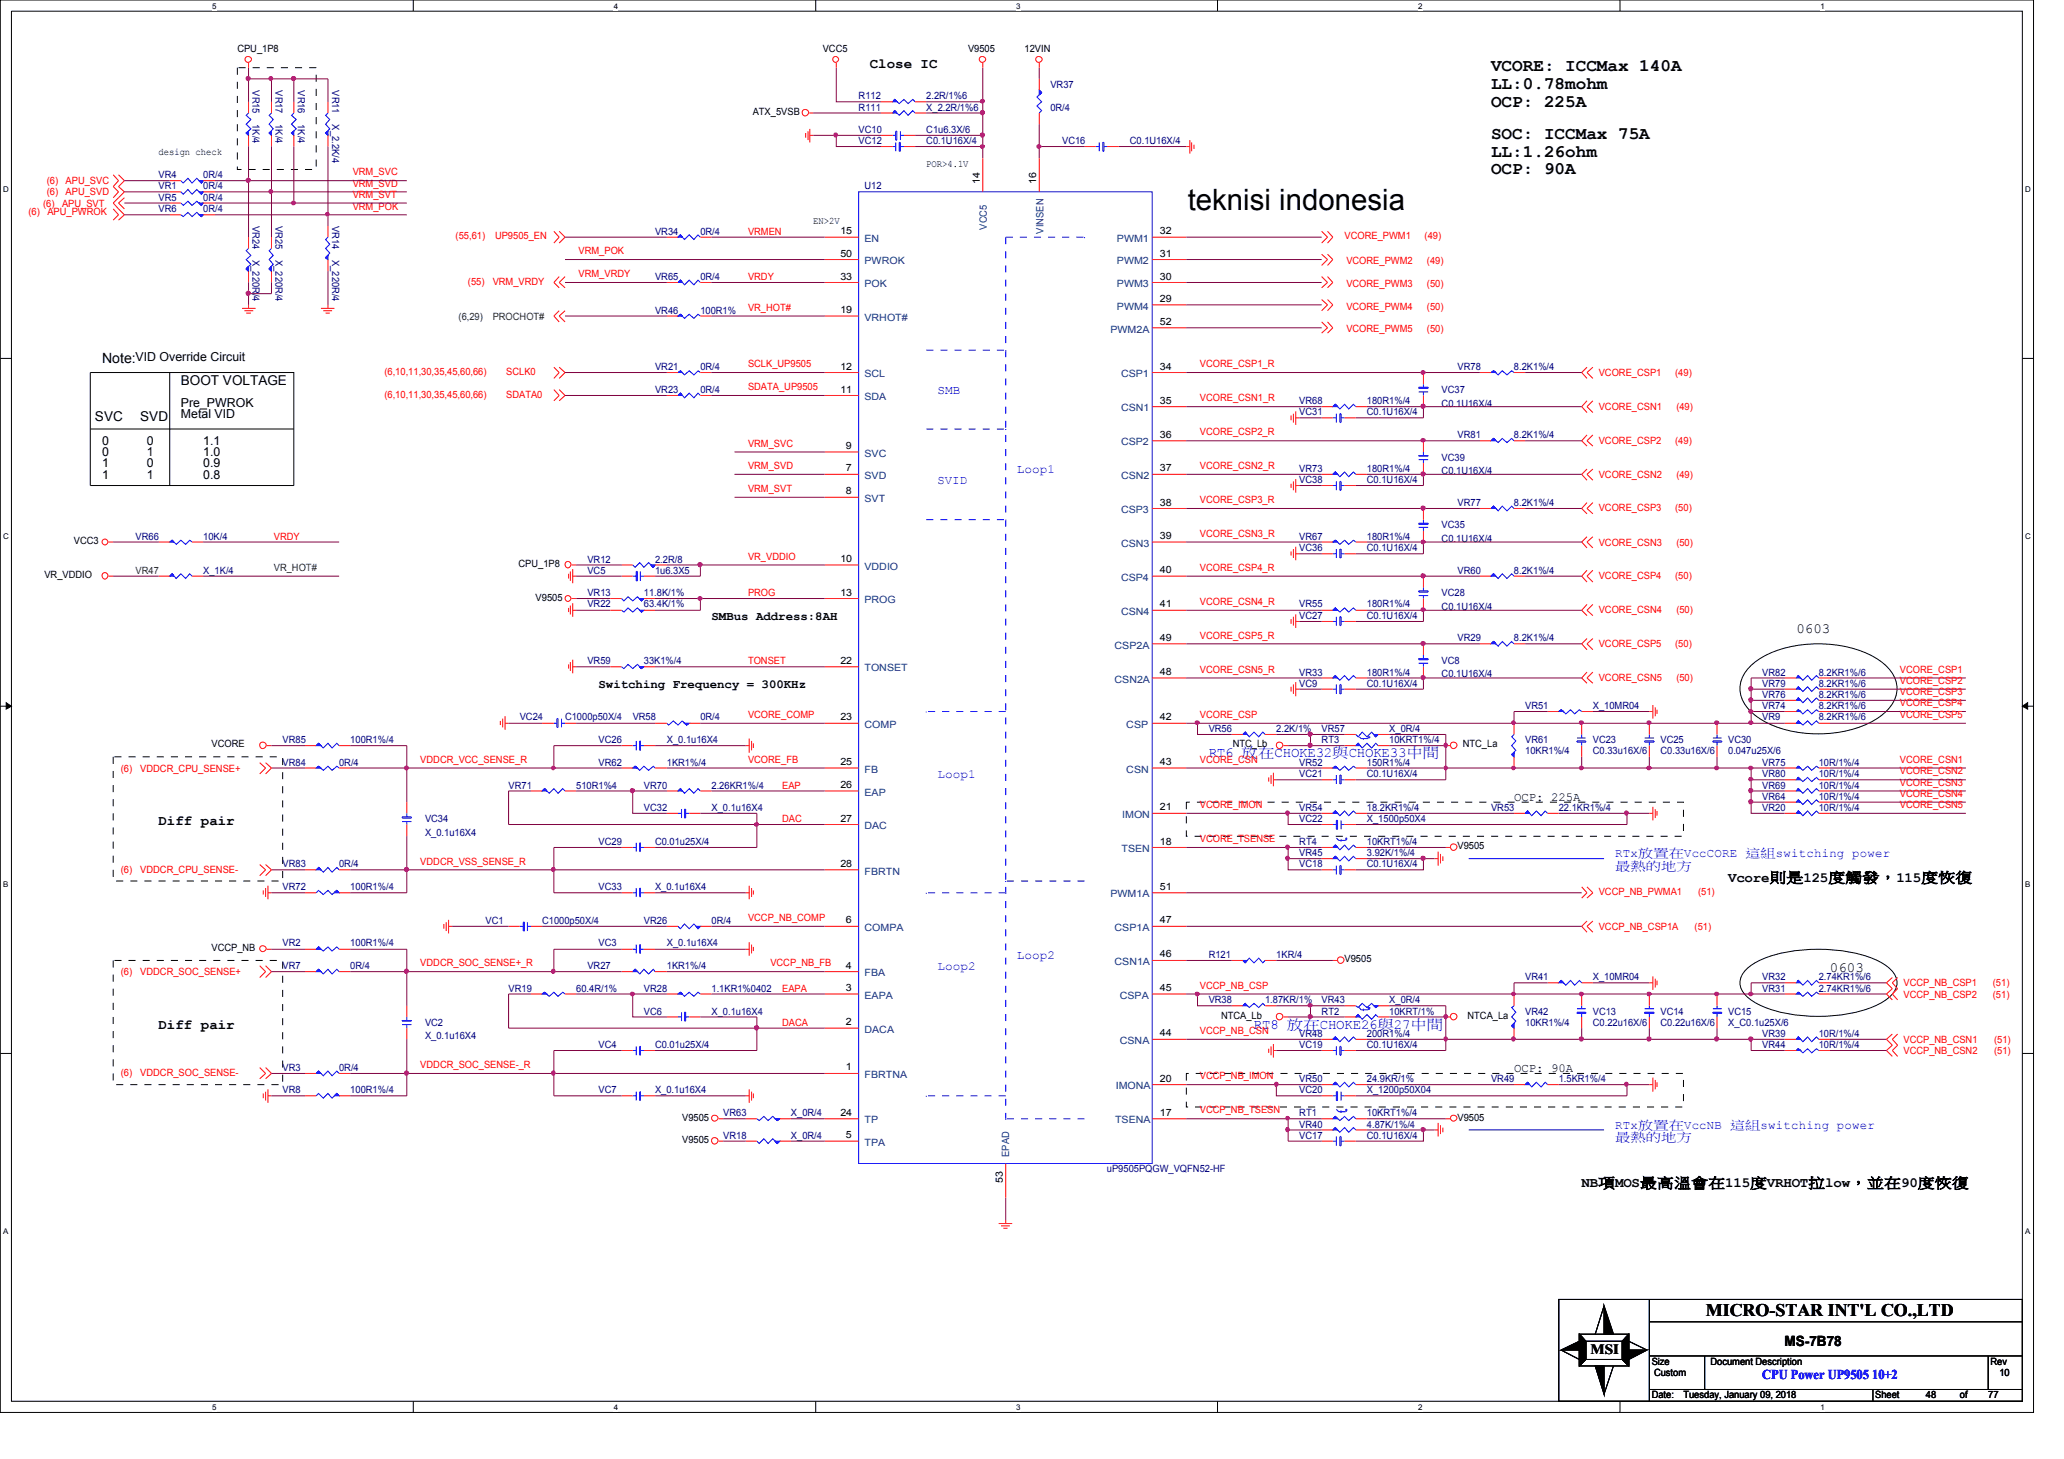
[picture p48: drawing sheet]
<svg xmlns="http://www.w3.org/2000/svg" width="297mm" height="210mm" viewBox="0 0 297 210" stroke-linecap="round" stroke-linejoin="round" font-family="sans-serif">
<defs><g id="words">
<text font-size="4.2" x="170.9" y="30.2">teknisi indonesia</text>
<g font-size="2.5">
<text x="214.6" y="10.2">VCORE: ICCMax 140A</text>
<text x="214.6" y="12.8">LL:0.78mohm</text>
<text x="214.6" y="15.3">OCP: 225A</text>
<text x="214.6" y="20">SOC: ICCMax 75A</text>
<text x="214.6" y="22.5">LL:1.26ohm</text>
<text x="214.6" y="25.1">OCP: 90A</text>
<text x="245.5" y="189.3">MICRO-STAR INT'L CO.,LTD</text>
</g>
<g font-size="2">
<text x="125.2" y="9.8">Close IC</text>
<text x="14.7" y="52.2">Note:</text>
<text x="258.5" y="91.1">0603</text>
<text x="22.8" y="118.7">Diff pair</text>
<text x="248.7" y="126.8">Vcore則則125度度度，115度度度</text>
<text x="263.4" y="139.9">0603</text>
<text x="22.8" y="148">Diff pair</text>
<text x="227.6" y="170.8">NB項MOS最最最測放115度VRHOT拉low，並放90度度度</text>
<text x="228.9" y="194.7">MSI</text>
<text x="256.8" y="193.7">MS-7B78</text>
</g>
<g font-size="2" fill="#00f">
<text x="173.9" y="109">RT6 放放CHOKE32與CHOKE33中中</text>
<text x="180.5" y="148">RT8 放放CHOKE26與27中中</text>
</g>
<g font-size="1.9">
<text x="26" y="55.4">BOOT VOLTAGE</text>
<text x="13.7" y="60.6">SVC</text>
<text x="20.2" y="60.6">SVD</text>
</g>
<text font-size="1.9" fill="#00f" x="253.6" y="198.4">CPU Power UP9505 10+2</text>
<g font-size="1.8">
<text x="19.5" y="52">VID Override Circuit</text>
<text x="26" y="58.5">Pre_PWROK</text>
<text x="14.7" y="64">0</text>
<text x="14.7" y="65.6">0</text>
<text x="21.1" y="64">0</text>
<text x="21.1" y="65.6">1</text>
<text x="26" y="60.1">Metal VID</text>
<text x="29.2" y="64">1.1</text>
<text x="29.2" y="65.6">1.0</text>
<text x="14.7" y="68.9">1</text>
<text x="14.7" y="67.2">1</text>
<text x="21.1" y="68.9">1</text>
<text x="21.1" y="67.2">0</text>
<text x="29.2" y="67.2">0.9</text>
<text x="29.2" y="68.9">0.8</text>
<text x="102.4" y="89.2">SMBus Address:8AH</text>
<text x="86.1" y="99">Switching Frequency = 300KHz</text>
<text x="217.9" y="115.2">OCP: 225A</text>
<text x="217.9" y="154.3">OCP: 90A</text>
</g>
<g font-size="1.8" fill="#00f">
<text x="134.9" y="56.7">SMB</text>
<text x="134.9" y="69.7">SVID</text>
<text x="146.3" y="68.1">Loop1</text>
<text x="134.9" y="111.9">Loop1</text>
<text x="232.4" y="123.4">RTx放放放VccCORE 這這switching power</text>
<text x="232.4" y="125.1">最最的最最</text>
<text x="134.9" y="139.6">Loop2</text>
<text x="146.3" y="138">Loop2</text>
<text x="232.4" y="162.4">RTx放放放VccNB 這這switching power</text>
<text x="232.4" y="164.2">最最的最最</text>
</g>
<g font-size="1.4">
<text x="34.2" y="7.5">CPU_1P8</text>
<text x="118.4" y="7.5">VCC5</text>
<text x="139.3" y="7.5">V9505</text>
<text x="147.4" y="7.5">12VIN</text>
<text x="108.3" y="16.5">ATX_5VSB</text>
<text x="22.8" y="22.4">design check</text>
<text x="133.3" y="24">POR&gt;4.1V</text>
<text x="141" y="26.5" transform="rotate(-90 141 26.5)">14</text>
<text x="149.1" y="26.5" transform="rotate(-90 149.1 26.5)">16</text>
<text x="117" y="32.2">EN&gt;2V</text>
<text x="120.9" y="33.7">15</text>
<text x="166.9" y="33.7">32</text>
<text x="120.9" y="40.2">33</text>
<text x="120.9" y="36.9">50</text>
<text x="166.9" y="36.9">31</text>
<text x="166.9" y="40.2">30</text>
<text x="120.9" y="45">19</text>
<text x="166.9" y="43.4">29</text>
<text x="166.9" y="46.7">52</text>
<text x="120.9" y="53.2">12</text>
<text x="166.9" y="53.2">34</text>
<text x="120.9" y="56.5">11</text>
<text x="166.9" y="58.1">35</text>
<text x="121.7" y="64.6">9</text>
<text x="166.9" y="63">36</text>
<text x="121.7" y="67.8">7</text>
<text x="121.7" y="71.1">8</text>
<text x="166.9" y="67.8">37</text>
<text x="166.9" y="72.7">38</text>
<text x="166.9" y="77.6">39</text>
<text x="6.4" y="83.1">VR_VDDIO</text>
<text x="10.6" y="78.3">VCC3</text>
<text x="74.6" y="81.5">CPU_1P8</text>
<text x="120.9" y="80.9">10</text>
<text x="166.9" y="82.5">40</text>
<text x="77.1" y="86.4">V9505</text>
<text x="120.9" y="85.7">13</text>
<text x="166.9" y="87.4">41</text>
<text x="120.9" y="95.5">22</text>
<text x="166.9" y="92.2">49</text>
<text x="166.9" y="97.1">48</text>
<text x="30.4" y="107.5">VCORE</text>
<text x="120.9" y="103.6">23</text>
<text x="166.9" y="103.6">42</text>
<text x="177.4" y="107.5">NTC_Lb</text>
<text x="210.5" y="107.5">NTC_La</text>
<text x="120.9" y="113.4">26</text>
<text x="120.9" y="110.1">25</text>
<text x="166.9" y="110.1">43</text>
<text x="120.9" y="118.2">27</text>
<text x="166.9" y="116.6">21</text>
<text x="120.9" y="124.7">28</text>
<text x="166.9" y="121.5">18</text>
<text x="209.8" y="122.2">V9505</text>
<text x="166.9" y="128">51</text>
<text x="30.4" y="136.8">VCCP_NB</text>
<text x="121.7" y="132.8">6</text>
<text x="166.9" y="132.8">47</text>
<text x="166.9" y="137.8">46</text>
<text x="121.7" y="142.6">3</text>
<text x="121.7" y="139.4">4</text>
<text x="166.9" y="142.6">45</text>
<text x="193.5" y="138.4">V9505</text>
<text x="121.7" y="147.5">2</text>
<text x="166.9" y="149.1">44</text>
<text x="175.7" y="146.6">NTCA_Lb</text>
<text x="211.2" y="146.6">NTCA_La</text>
<text x="121.7" y="154">1</text>
<text x="166.9" y="155.6">20</text>
<text x="98.2" y="161.2">V9505</text>
<text x="120.9" y="160.5">24</text>
<text x="166.9" y="160.5">17</text>
<text x="209.8" y="161.2">V9505</text>
<text x="98.2" y="164.4">V9505</text>
<text x="121.7" y="163.7">5</text>
<text x="144.3" y="170.2" transform="rotate(-90 144.3 170.2)">53</text>
<text x="237.7" y="196.3">Size</text>
<text x="238" y="198">Custom</text>
<text x="246.2" y="196.3">Document Description</text>
<text x="286.5" y="196.3">Rev</text>
<text x="287.7" y="198">10</text>
<text x="237.7" y="201.2">Date:</text>
<text x="242.3" y="201.2">Tuesday, January 09, 2018</text>
<text x="269.9" y="201.2">Sheet</text>
<text x="277.2" y="201.2">48</text>
<text x="282.1" y="201.2">of</text>
<text x="286.1" y="201.2">77</text>
</g>
<g font-size="1.4" fill="#000080">
<text x="36.4" y="13" transform="rotate(90 36.4 13)">VR15</text>
<text x="36.4" y="17.9" transform="rotate(90 36.4 17.9)">1K/4</text>
<text x="39.7" y="13" transform="rotate(90 39.7 13)">VR17</text>
<text x="39.7" y="17.9" transform="rotate(90 39.7 17.9)">1K/4</text>
<text x="42.9" y="13" transform="rotate(90 42.9 13)">VR16</text>
<text x="42.9" y="17.9" transform="rotate(90 42.9 17.9)">1K/4</text>
<text x="47.8" y="13" transform="rotate(90 47.8 13)">VR11</text>
<text x="47.8" y="17.9" transform="rotate(90 47.8 17.9)">X_2.2K/4</text>
<text x="123.6" y="15.9">R111</text>
<text x="123.6" y="14.2">R112</text>
<text x="133.3" y="15.9">X_2.2R/1%6</text>
<text x="133.3" y="14.2">2.2R/1%6</text>
<text x="151.2" y="12.6">VR37</text>
<text x="151.2" y="15.9">0R/4</text>
<text x="123.6" y="19.1">VC10</text>
<text x="123.6" y="20.7">VC12</text>
<text x="133.3" y="19.1">C1u6.3X/6</text>
<text x="133.3" y="20.7">C0.1U16X/4</text>
<text x="152.9" y="20.7">VC16</text>
<text x="162.6" y="20.7">C0.1U16X/4</text>
<text x="22.8" y="27.3">VR1</text>
<text x="22.8" y="28.9">VR5</text>
<text x="22.8" y="25.7">VR4</text>
<text x="29.2" y="27.3">0R/4</text>
<text x="29.2" y="28.9">0R/4</text>
<text x="29.2" y="25.7">0R/4</text>
<text x="124.4" y="27.3">U12</text>
<text x="22.8" y="30.5">VR6</text>
<text x="29.2" y="30.5">0R/4</text>
<text x="36.4" y="32.5" transform="rotate(90 36.4 32.5)">VR24</text>
<text x="39.7" y="32.5" transform="rotate(90 39.7 32.5)">VR25</text>
<text x="47.8" y="32.5" transform="rotate(90 47.8 32.5)">VR14</text>
<text x="94.3" y="33.8">VR34</text>
<text x="100.8" y="33.8">0R/4</text>
<text x="36.4" y="37.3" transform="rotate(90 36.4 37.3)">X_220R/4</text>
<text x="39.7" y="37.3" transform="rotate(90 39.7 37.3)">X_220R/4</text>
<text x="47.8" y="37.3" transform="rotate(90 47.8 37.3)">X_220R/4</text>
<text x="94.3" y="40.3">VR65</text>
<text x="100.8" y="40.3">0R/4</text>
<text x="94.3" y="45.1">VR46</text>
<text x="100.8" y="45.1">100R1%</text>
<text x="94.3" y="53.3">VR21</text>
<text x="100.8" y="53.3">0R/4</text>
<text x="209.8" y="53.3">VR78</text>
<text x="217.9" y="53.3">8.2K1%/4</text>
<text x="94.3" y="56.6">VR23</text>
<text x="100.8" y="56.6">0R/4</text>
<text x="187" y="58.2">VR68</text>
<text x="187" y="59.8">VC31</text>
<text x="196.7" y="58.2">180R1%/4</text>
<text x="196.7" y="59.8">C0.1U16X/4</text>
<text x="207.5" y="56.6">VC37</text>
<text x="207.5" y="58.5">C0.1U16X/4</text>
<text x="209.8" y="63">VR81</text>
<text x="217.9" y="63">8.2K1%/4</text>
<text x="187" y="67.9">VR73</text>
<text x="187" y="69.5">VC38</text>
<text x="196.7" y="67.9">180R1%/4</text>
<text x="196.7" y="69.5">C0.1U16X/4</text>
<text x="207.5" y="66.3">VC39</text>
<text x="207.5" y="68.2">C0.1U16X/4</text>
<text x="19.5" y="77.6">VR66</text>
<text x="29.2" y="77.6">10K/4</text>
<text x="187" y="77.6">VR67</text>
<text x="196.7" y="77.6">180R1%/4</text>
<text x="207.5" y="76">VC35</text>
<text x="207.5" y="78">C0.1U16X/4</text>
<text x="209.8" y="72.8">VR77</text>
<text x="217.9" y="72.8">8.2K1%/4</text>
<text x="29.2" y="82.6">X_1K/4</text>
<text x="84.5" y="82.6">VC5</text>
<text x="84.5" y="80.9">VR12</text>
<text x="94.3" y="82.6">1u6.3X5</text>
<text x="94.3" y="80.9">2.2R/8</text>
<text x="187" y="79.2">VC36</text>
<text x="196.7" y="79.2">C0.1U16X/4</text>
<text x="209.8" y="82.6">VR60</text>
<text x="217.9" y="82.6">8.2K1%/4</text>
<text x="84.5" y="87.4">VR22</text>
<text x="84.5" y="85.8">VR13</text>
<text x="92.7" y="87.4">63.4K/1%</text>
<text x="92.7" y="85.8">11.8K/1%</text>
<text x="187" y="87.4">VR55</text>
<text x="187" y="89.1">VC27</text>
<text x="196.7" y="87.4">180R1%/4</text>
<text x="196.7" y="89.1">C0.1U16X/4</text>
<text x="207.5" y="85.8">VC28</text>
<text x="207.5" y="87.7">C0.1U16X/4</text>
<text x="84.5" y="95.5">VR59</text>
<text x="92.7" y="95.5">33K1%/4</text>
<text x="207.5" y="95.5">VC8</text>
<text x="209.8" y="92.3">VR29</text>
<text x="217.9" y="92.3">8.2K1%/4</text>
<text x="187" y="98.8">VC9</text>
<text x="187" y="97.2">VR33</text>
<text x="196.7" y="98.8">C0.1U16X/4</text>
<text x="196.7" y="97.2">180R1%/4</text>
<text x="207.5" y="97.5">C0.1U16X/4</text>
<text x="253.6" y="100.4">VR76</text>
<text x="253.6" y="97.2">VR82</text>
<text x="253.6" y="98.8">VR79</text>
<text x="261.7" y="100.4">8.2KR1%/6</text>
<text x="261.7" y="97.2">8.2KR1%/6</text>
<text x="261.7" y="98.8">8.2KR1%/6</text>
<text x="40.7" y="106.9">VR85</text>
<text x="50.4" y="106.9">100R1%/4</text>
<text x="74.8" y="103.6">VC24</text>
<text x="81.3" y="103.6">C1000p50X/4</text>
<text x="86.1" y="106.9">VC26</text>
<text x="91.1" y="103.6">VR58</text>
<text x="96" y="106.9">X_0.1u16X4</text>
<text x="100.8" y="103.6">0R/4</text>
<text x="173.9" y="105.3">VR56</text>
<text x="183.7" y="105.3">2.2K/1%</text>
<text x="190.2" y="106.9">RT3</text>
<text x="190.2" y="105.3">VR57</text>
<text x="199.9" y="105.3">X_0R/4</text>
<text x="199.9" y="106.9">10KRT1%/4</text>
<text x="219.5" y="106.9">VR61</text>
<text x="219.5" y="102">VR51</text>
<text x="229.2" y="102">X_10MR04</text>
<text x="229.2" y="106.9">VC23</text>
<text x="239" y="106.9">VC25</text>
<text x="248.7" y="106.9">VC30</text>
<text x="253.6" y="103.6">VR9</text>
<text x="253.6" y="102">VR74</text>
<text x="261.7" y="102">8.2KR1%/6</text>
<text x="261.7" y="103.6">8.2KR1%/6</text>
<text x="40.7" y="110.2">VR84</text>
<text x="48.8" y="110.2">0R/4</text>
<text x="73.2" y="113.5">VR71</text>
<text x="82.9" y="113.5">510R1%4</text>
<text x="86.1" y="110.2">VR62</text>
<text x="92.7" y="113.5">VR70</text>
<text x="96" y="110.2">1KR1%/4</text>
<text x="102.4" y="113.5">2.26KR1%/4</text>
<text x="187" y="110.2">VR52</text>
<text x="187" y="111.8">VC21</text>
<text x="196.7" y="110.2">150R1%/4</text>
<text x="196.7" y="111.8">C0.1U16X/4</text>
<text x="219.5" y="108.5">10KR1%/4</text>
<text x="229.2" y="108.5">C0.33u16X/6</text>
<text x="239" y="108.5">C0.33u16X/6</text>
<text x="248.7" y="108.5">0.047u25X/6</text>
<text x="253.6" y="113.5">VR69</text>
<text x="253.6" y="111.8">VR80</text>
<text x="253.6" y="110.2">VR75</text>
<text x="261.7" y="113.5">10R/1%/4</text>
<text x="261.7" y="111.8">10R/1%/4</text>
<text x="261.7" y="110.2">10R/1%/4</text>
<text x="61.2" y="118.3">VC34</text>
<text x="92.7" y="116.7">VC32</text>
<text x="102.4" y="116.7">X_0.1u16X4</text>
<text x="187" y="118.3">VC22</text>
<text x="187" y="116.7">VR54</text>
<text x="196.7" y="118.3">X_1500p50X4</text>
<text x="196.7" y="116.7">18.2KR1%/4</text>
<text x="214.6" y="116.7">VR53</text>
<text x="224.3" y="116.7">22.1KR1%/4</text>
<text x="253.6" y="115.1">VR64</text>
<text x="253.6" y="116.7">VR20</text>
<text x="261.7" y="115.1">10R/1%/4</text>
<text x="261.7" y="116.7">10R/1%/4</text>
<text x="40.7" y="124.8">VR83</text>
<text x="48.8" y="124.8">0R/4</text>
<text x="61.2" y="120.2">X_0.1u16X4</text>
<text x="86.1" y="121.6">VC29</text>
<text x="94.3" y="121.6">C0.01u25X/4</text>
<text x="187" y="121.6">RT4</text>
<text x="187" y="124.8">VC18</text>
<text x="187" y="123.2">VR45</text>
<text x="196.7" y="124.8">C0.1U16X/4</text>
<text x="196.7" y="123.2">3.92K/1%/4</text>
<text x="196.7" y="121.6">10KRT1%/4</text>
<text x="40.7" y="128">VR72</text>
<text x="50.4" y="128">100R1%/4</text>
<text x="86.1" y="128">VC33</text>
<text x="94.3" y="128">X_0.1u16X4</text>
<text x="40.7" y="136.1">VR2</text>
<text x="50.4" y="136.1">100R1%/4</text>
<text x="69.9" y="132.9">VC1</text>
<text x="78" y="132.9">C1000p50X/4</text>
<text x="86.1" y="136.1">VC3</text>
<text x="92.7" y="132.9">VR26</text>
<text x="96" y="136.1">X_0.1u16X4</text>
<text x="102.4" y="132.9">0R/4</text>
<text x="173.9" y="137.8">R121</text>
<text x="183.7" y="137.8">1KR/4</text>
<text x="40.7" y="139.4">VR7</text>
<text x="50.4" y="139.4">0R/4</text>
<text x="73.2" y="142.7">VR19</text>
<text x="82.9" y="142.7">60.4R/1%</text>
<text x="84.5" y="139.4">VR27</text>
<text x="92.7" y="142.7">VR28</text>
<text x="96" y="139.4">1KR1%/4</text>
<text x="102.4" y="142.7">1.1KR1%0402</text>
<text x="219.5" y="141.1">VR41</text>
<text x="229.2" y="141.1">X_10MR04</text>
<text x="253.6" y="142.7">VR31</text>
<text x="253.6" y="141.1">VR32</text>
<text x="261.7" y="142.7">2.74KR1%/6</text>
<text x="261.7" y="141.1">2.74KR1%/6</text>
<text x="61.2" y="147.6">VC2</text>
<text x="61.2" y="149.5">X_0.1u16X4</text>
<text x="92.7" y="146">VC6</text>
<text x="102.4" y="146">X_0.1u16X4</text>
<text x="173.9" y="144.3">VR38</text>
<text x="182.1" y="144.3">1.87KR/1%</text>
<text x="187" y="149.2">VR48</text>
<text x="190.2" y="144.3">VR43</text>
<text x="190.2" y="146">RT2</text>
<text x="196.7" y="149.2">200R1%/4</text>
<text x="199.9" y="144.3">X_0R/4</text>
<text x="199.9" y="146">10KRT/1%</text>
<text x="219.5" y="146">VR42</text>
<text x="219.5" y="147.6">10KR1%/4</text>
<text x="229.2" y="146">VC13</text>
<text x="229.2" y="147.6">C0.22u16X/6</text>
<text x="239" y="146">VC14</text>
<text x="239" y="147.6">C0.22u16X/6</text>
<text x="248.7" y="146">VC15</text>
<text x="248.7" y="147.6">X_C0.1u25X/6</text>
<text x="253.6" y="149.2">VR39</text>
<text x="261.7" y="149.2">10R/1%/4</text>
<text x="40.7" y="154.1">VR3</text>
<text x="48.8" y="154.1">0R/4</text>
<text x="86.1" y="150.8">VC4</text>
<text x="94.3" y="150.8">C0.01u25X/4</text>
<text x="187" y="155.7">VR50</text>
<text x="187" y="150.8">VC19</text>
<text x="196.7" y="155.7">24.9KR/1%</text>
<text x="196.7" y="150.8">C0.1U16X/4</text>
<text x="214.6" y="155.7">VR49</text>
<text x="224.3" y="155.7">1.5KR1%/4</text>
<text x="253.6" y="150.8">VR44</text>
<text x="261.7" y="150.8">10R/1%/4</text>
<text x="40.7" y="157.3">VR8</text>
<text x="50.4" y="157.3">100R1%/4</text>
<text x="86.1" y="157.3">VC7</text>
<text x="94.3" y="157.3">X_0.1u16X4</text>
<text x="104.1" y="160.5">VR63</text>
<text x="113.8" y="160.5">X_0R/4</text>
<text x="187" y="157.3">VC20</text>
<text x="187" y="160.5">RT1</text>
<text x="196.7" y="157.3">X_1200p50X04</text>
<text x="196.7" y="160.5">10KRT1%/4</text>
<text x="104.1" y="163.8">VR18</text>
<text x="113.8" y="163.8">X_0R/4</text>
<text x="187" y="163.8">VC17</text>
<text x="187" y="162.2">VR40</text>
<text x="196.7" y="163.8">C0.1U16X/4</text>
<text x="196.7" y="162.2">4.87K/1%/4</text>
<text x="159.3" y="168.7">uP9505PQGW_VQFN52-HF</text>
</g>
<g font-size="1.4" fill="#f00">
<text x="6.2" y="29.7">(6)</text>
<text x="6.7" y="28.1">(6)</text>
<text x="6.7" y="26.4">(6)</text>
<text x="8.9" y="29.7">APU_SVT</text>
<text x="9.4" y="28.1">APU_SVD</text>
<text x="9.4" y="26.4">APU_SVC</text>
<text x="50.8" y="26.8">VRM_SVD</text>
<text x="50.8" y="28.4">VRM_SVT</text>
<text x="50.8" y="25.2">VRM_SVC</text>
<text x="4.1" y="31">(6)</text>
<text x="6.8" y="31">APU_PWROK</text>
<text x="50.8" y="30.1">VRM_POK</text>
<text x="65.6" y="34.4">(55,61)</text>
<text x="71.2" y="34.4">UP9505_EN</text>
<text x="107.7" y="33.8">VRMEN</text>
<text x="193.5" y="34.4">VCORE_PWM1</text>
<text x="205" y="34.4">(49)</text>
<text x="67.3" y="41.1">(55)</text>
<text x="70.9" y="41.1">VRM_VRDY</text>
<text x="83.3" y="36.6">VRM_POK</text>
<text x="83.3" y="39.9">VRM_VRDY</text>
<text x="107.7" y="40.3">VRDY</text>
<text x="193.8" y="38">VCORE_PWM2</text>
<text x="193.8" y="41.2">VCORE_PWM3</text>
<text x="205.4" y="38">(49)</text>
<text x="205.4" y="41.2">(50)</text>
<text x="107.7" y="44.7">VR_HOT#</text>
<text x="193.8" y="44.5">VCORE_PWM4</text>
<text x="193.8" y="47.8">VCORE_PWM5</text>
<text x="205.4" y="44.5">(50)</text>
<text x="205.4" y="47.8">(50)</text>
<text x="55.3" y="53.9">(6,10,11,30,35,45,60,66)</text>
<text x="72.9" y="53.9">SCLK0</text>
<text x="107.7" y="52.8">SCLK_UP9505</text>
<text x="172.7" y="52.8">VCORE_CSP1_R</text>
<text x="55.3" y="57.3">(6,10,11,30,35,45,60,66)</text>
<text x="72.9" y="57.3">SDATA0</text>
<text x="107.7" y="56.1">SDATA_UP9505</text>
<text x="172.7" y="57.7">VCORE_CSN1_R</text>
<text x="230.1" y="54.1">VCORE_CSP1</text>
<text x="230.1" y="58.9">VCORE_CSN1</text>
<text x="241.1" y="54.1">(49)</text>
<text x="241.3" y="58.9">(49)</text>
<text x="107.7" y="64.3">VRM_SVC</text>
<text x="172.7" y="62.7">VCORE_CSP2_R</text>
<text x="230.1" y="63.8">VCORE_CSP2</text>
<text x="241.1" y="63.8">(49)</text>
<text x="107.7" y="70.8">VRM_SVT</text>
<text x="107.7" y="67.5">VRM_SVD</text>
<text x="172.7" y="67.5">VCORE_CSN2_R</text>
<text x="230.1" y="68.7">VCORE_CSN2</text>
<text x="241.3" y="68.7">(49)</text>
<text x="39.4" y="77.6">VRDY</text>
<text x="172.7" y="77.2">VCORE_CSN3_R</text>
<text x="172.7" y="72.4">VCORE_CSP3_R</text>
<text x="230.1" y="73.6">VCORE_CSP3</text>
<text x="241.1" y="73.6">(50)</text>
<text x="107.7" y="80.5">VR_VDDIO</text>
<text x="172.7" y="82.1">VCORE_CSP4_R</text>
<text x="230.1" y="78.5">VCORE_CSN3</text>
<text x="230.1" y="83.3">VCORE_CSP4</text>
<text x="241.1" y="83.3">(50)</text>
<text x="241.3" y="78.5">(50)</text>
<text x="107.7" y="85.8">PROG</text>
<text x="172.7" y="87">VCORE_CSN4_R</text>
<text x="230.1" y="88.2">VCORE_CSN4</text>
<text x="241.3" y="88.2">(50)</text>
<text x="107.7" y="95.6">TONSET</text>
<text x="172.7" y="91.9">VCORE_CSP5_R</text>
<text x="230.1" y="93.1">VCORE_CSP5</text>
<text x="241.1" y="93.1">(50)</text>
<text x="172.7" y="96.8">VCORE_CSN5_R</text>
<text x="230.1" y="98">VCORE_CSN5</text>
<text x="241.3" y="98">(50)</text>
<text x="273.4" y="96.8">VCORE_CSP1</text>
<text x="273.4" y="98.4">VCORE_CSP2</text>
<text x="273.4" y="100">VCORE_CSP3</text>
<text x="273.4" y="101.6">VCORE_CSP4</text>
<text x="107.7" y="103.3">VCORE_COMP</text>
<text x="172.7" y="103.3">VCORE_CSP</text>
<text x="273.4" y="103.3">VCORE_CSP5</text>
<text x="17.4" y="111">(6)</text>
<text x="20.2" y="111">VDDCR_CPU_SENSE+</text>
<text x="60.5" y="109.7">VDDCR_VCC_SENSE_R</text>
<text x="107.7" y="109.7">VCORE_FB</text>
<text x="112.6" y="113.5">EAP</text>
<text x="172.7" y="109.7">VCORE_CSN</text>
<text x="273.4" y="113">VCORE_CSN3</text>
<text x="273.4" y="109.7">VCORE_CSN1</text>
<text x="273.4" y="111.4">VCORE_CSN2</text>
<text x="112.6" y="118.3">DAC</text>
<text x="172.7" y="116.2">VCORE_IMON</text>
<text x="273.4" y="114.6">VCORE_CSN4</text>
<text x="273.4" y="116.2">VCORE_CSN5</text>
<text x="17.4" y="125.6">(6)</text>
<text x="20.2" y="125.6">VDDCR_CPU_SENSE-</text>
<text x="60.5" y="124.4">VDDCR_VSS_SENSE_R</text>
<text x="172.7" y="121.2">VCORE_TSENSE</text>
<text x="230.1" y="128.7">VCCP_NB_PWMA1</text>
<text x="244.4" y="128.7">(51)</text>
<text x="107.7" y="132.5">VCCP_NB_COMP</text>
<text x="230.1" y="133.8">VCCP_NB_CSP1A</text>
<text x="243.9" y="133.8">(51)</text>
<text x="17.4" y="140.2">(6)</text>
<text x="20.2" y="140.2">VDDCR_SOC_SENSE+</text>
<text x="60.5" y="139">VDDCR_SOC_SENSE+_R</text>
<text x="110.9" y="139">VCCP_NB_FB</text>
<text x="112.6" y="142.7">EAPA</text>
<text x="172.7" y="142.2">VCCP_NB_CSP</text>
<text x="273.9" y="141.9">VCCP_NB_CSP1</text>
<text x="273.9" y="143.5">VCCP_NB_CSP2</text>
<text x="286.8" y="141.9">(51)</text>
<text x="286.8" y="143.5">(51)</text>
<text x="112.6" y="147.6">DACA</text>
<text x="172.7" y="148.8">VCCP_NB_CSN</text>
<text x="17.4" y="154.9">(6)</text>
<text x="20.2" y="154.9">VDDCR_SOC_SENSE-</text>
<text x="60.5" y="153.7">VDDCR_SOC_SENSE-_R</text>
<text x="172.7" y="155.3">VCCP_NB_IMON</text>
<text x="273.9" y="150">VCCP_NB_CSN1</text>
<text x="273.9" y="151.6">VCCP_NB_CSN2</text>
<text x="287" y="150">(51)</text>
<text x="287" y="151.6">(51)</text>
<text x="172.7" y="160.2">VCCP_NB_TSESN</text>
</g>
<g font-size="1.4" fill="#004080">
<text x="124.4" y="34.8">EN</text>
<text x="142" y="33" transform="rotate(-90 142 33)">VCC5</text>
<text x="150.2" y="33.6" transform="rotate(-90 150.2 33.6)">VINSEN</text>
<text x="160.7" y="34.8">PWM1</text>
<text x="124.4" y="41.3">POK</text>
<text x="124.4" y="38">PWROK</text>
<text x="160.7" y="38">PWM2</text>
<text x="160.7" y="41.3">PWM3</text>
<text x="124.4" y="46.1">VRHOT#</text>
<text x="159.8" y="47.8">PWM2A</text>
<text x="160.7" y="44.5">PWM4</text>
<text x="124.4" y="54.3">SCL</text>
<text x="124.4" y="57.6">SDA</text>
<text x="161.3" y="54.3">CSP1</text>
<text x="161.3" y="59.2">CSN1</text>
<text x="124.4" y="65.7">SVC</text>
<text x="161.3" y="64.1">CSP2</text>
<text x="124.4" y="68.9">SVD</text>
<text x="161.3" y="68.9">CSN2</text>
<text x="124.4" y="72.2">SVT</text>
<text x="161.3" y="73.8">CSP3</text>
<text x="124.4" y="82">VDDIO</text>
<text x="161.3" y="78.7">CSN3</text>
<text x="161.3" y="83.6">CSP4</text>
<text x="124.4" y="86.8">PROG</text>
<text x="161.3" y="88.5">CSN4</text>
<text x="160.4" y="93.3">CSP2A</text>
<text x="124.4" y="96.6">TONSET</text>
<text x="160.4" y="98.2">CSN2A</text>
<text x="124.4" y="104.7">COMP</text>
<text x="162.1" y="104.7">CSP</text>
<text x="124.4" y="111.2">FB</text>
<text x="162.1" y="111.2">CSN</text>
<text x="124.4" y="119.3">DAC</text>
<text x="124.4" y="114.5">EAP</text>
<text x="161.5" y="117.7">IMON</text>
<text x="124.4" y="125.8">FBRTN</text>
<text x="161.4" y="122.6">TSEN</text>
<text x="159.8" y="129.1">PWM1A</text>
<text x="124.4" y="133.9">COMPA</text>
<text x="160.4" y="133.9">CSP1A</text>
<text x="124.4" y="143.7">EAPA</text>
<text x="124.4" y="140.5">FBA</text>
<text x="160.4" y="138.9">CSN1A</text>
<text x="161.2" y="143.7">CSPA</text>
<text x="124.4" y="148.6">DACA</text>
<text x="124.4" y="155.1">FBRTNA</text>
<text x="161.2" y="150.2">CSNA</text>
<text x="124.4" y="161.6">TP</text>
<text x="160.5" y="161.6">TSENA</text>
<text x="160.6" y="156.7">IMONA</text>
<text x="124.4" y="164.8">TPA</text>
<text x="145.2" y="166.5" transform="rotate(-90 145.2 166.5)">EPAD</text>
</g>
<g font-size="1.4" fill="#008000">
<text x="66" y="46">(6,29)</text>
<text x="70.9" y="46">PROCHOT#</text>
<text x="19.5" y="82.6">VR47</text>
<text x="39.4" y="82.1">VR_HOT#</text>
</g>
<g font-size="1.1">
<text x="30.5" y="1.3">5</text>
<text x="88.3" y="1.3">4</text>
<text x="146.3" y="1.3">3</text>
<text x="204.1" y="1.3">2</text>
<text x="262" y="1.3">1</text>
<text x=".5" y="27.6">D</text>
<text x="291.5" y="27.6">D</text>
<text x=".5" y="77.6">C</text>
<text x="291.5" y="77.6">C</text>
<text x=".5" y="127.6">B</text>
<text x="291.5" y="127.6">B</text>
<text x=".5" y="177.5">A</text>
<text x="291.5" y="177.5">A</text>
<text x="30.5" y="202.9">5</text>
<text x="88.3" y="202.9">4</text>
<text x="146.3" y="202.9">3</text>
<text x="204.1" y="202.9">2</text>
<text x="262" y="202.9">1</text>
</g>
</g></defs>
<path d="M0 0h292.7v203.2h-292.7zM1.6 1.6h289.4v200h-289.4z" fill="none" stroke="#000" stroke-width=".14"/>
<g fill="#fff">
<path d="M30.5 .3h.6v1.2h-.6z"/>
<path d="M30.5 201.8h.6v1.3h-.6z"/>
</g>
<path d="M59.5 0v1.6M59.5 201.6v1.6" fill="none" stroke="#000" stroke-width=".14"/>
<g fill="#fff">
<path d="M88.3 .3h.6v1.2h-.6z"/>
<path d="M88.3 201.8h.6v1.3h-.6z"/>
</g>
<path d="M117.4 0v1.6M117.4 201.6v1.6" fill="none" stroke="#000" stroke-width=".14"/>
<g fill="#fff">
<path d="M146.3 .3h.6v1.2h-.6z"/>
<path d="M146.3 201.8h.6v1.3h-.6z"/>
</g>
<path d="M175.2 0v1.6M175.2 201.6v1.6" fill="none" stroke="#000" stroke-width=".14"/>
<g fill="#fff">
<path d="M204.1 .3h.6v1.2h-.6z"/>
<path d="M204.1 201.8h.6v1.3h-.6z"/>
</g>
<path d="M233.1 0v1.6M233.1 201.6v1.6" fill="none" stroke="#000" stroke-width=".14"/>
<g fill="#fff">
<path d="M262 .3h.6v1.2h-.6z"/>
<path d="M262 201.8h.6v1.3h-.6z"/>
<path d="M.5 26.6h.7v1.3h-.7z"/>
<path d="M291.5 26.6h.7v1.3h-.7z"/>
<path d="M.5 76.5h.7v1.3h-.7z"/>
<path d="M291.5 76.5h.7v1.3h-.7z"/>
</g>
<path d="M0 51.6h1.6M291 51.6h1.7" fill="none" stroke="#000" stroke-width=".14"/>
<g fill="#fff">
<path d="M.5 126.6h.6v1.2h-.6z"/>
<path d="M291.5 126.6h.6v1.2h-.6z"/>
</g>
<path d="M0 101.6h1.6M.9 101.1l.7 .5-.7 .4zM291 101.6l.8-.5v.9zM291 101.6h1.7" fill="none" stroke="#000" stroke-width=".14"/>
<path d="M.9 101.1l.7 .5-.7 .4zM291 101.6l.8-.5v.9z" fill="#000"/>
<g fill="#fff">
<path d="M.5 176.5h.6v1.3h-.6z"/>
<path d="M291.5 176.5h.6v1.3h-.6z"/>
</g>
<g fill="none" stroke="#000" stroke-width=".14">
<path d="M13 53.6h29.3v16.3h-29.3zM24.4 53.6v16.3M13 61.7h29.3M251.9 95.8a14.3 14.3 0 0 1 9.8-3.2 14.5 14.5 0 0 1 9.8 3.2 4.2 4.2 0 0 1 0 6.5 14.4 14.4 0 0 1-9.8 3.3 14.1 14.1 0 0 1-9.8-3.3 4.2 4.2 0 0 1 0-6.5zM251.3 139.5a11.4 11.4 0 0 1 6-2.6 24.1 24.1 0 0 1 12.4 1.1 5.6 5.6 0 0 1 3.2 2.7 2.43 2.43 0 0 1-.8 2.6 11.8 11.8 0 0 1-6 2.5 23.4 23.4 0 0 1-12.4-1 5.6 5.6 0 0 1-3.2-2.8 2.5 2.5 0 0 1 .8-2.5zM0 151.6h1.6M291 151.6h1.7M224.3 186.9h66.7v14.7h-66.7zM224.7 194.2l2.6 1.4M224.7 194.2l2.6-1.2v1.2zM227.3 191.9h7.1v4.6h-7.1zM227.3 191.9l.9 1.1v2.6l-.9 .9z"/>
<path d="M227.3 191.9l.9 1.1M228.2 193h5.3v2.6h-5.3zM228.2 195.6l-.9 .9M229.6 196.5h1.2v4.1zM230.8 187.9l1.4 4h-1.4zM230.8 187.9l-1.2 4M232.2 196.5l-1.4 4.1M233.5 195.6l.9 .9M234.4 191.9v4.6l-.9-.9v-2.6zM234.4 191.9l-.9 1.1M234.4 194.2h2.6l-2.6 1.4zM234.4 193l2.6 1.2"/>
<path d="M237.4 199.9h53.6M237.4 195.1h53.6M237.4 190.2h53.6M237.4 186.9v14.7M245.3 195.1v4.8M269.5 199.9v1.7M286.1 195.1v4.8"/>
</g>
<path d="M34.2 9.7h11.3v14.7h-11.3zM16.3 108.9h24.4v17.8h-24.4zM170.7 115.4h71.6v4.9h-71.6zM16.3 138.2h24.4v17.8h-24.4zM170.7 154.4h71.6v4.9h-71.6z" fill="none" stroke="#000" stroke-width=".14" stroke-dasharray="1 1 1 1 1 1 1 1" stroke-linecap="butt"/>
<path d="M191.8 87.8l.4-.3 .6 .6 .7-.6 .6 .6 .7-.6 .3 .3M211.4 123.5h19.4M211.4 162.6h19.4" fill="none" stroke="#00f" stroke-width=".14"/>
<g fill="none" stroke="#f00" stroke-width=".14">
<path d="M35.8 9.1v.6M116 19.1v.7M116.3 18.9v1.3M116.5 16.3h.6M116.5 19.5h.6M116.5 18.5v2M120.4 9.1v.6M141.4 9.1v.6M149.6 9.1v.6M16.3 25.1l.8 .9-.8 .8 .8 .8-.8 .8M16.3 30.1l.8 .8-.8 .8M17.1 25.1l.8 .9-.8 .8 .8 .8-1.6 1.6 1.6 1.7-.8 .8"/>
<path d="M17.9 28.4l-.8 .8 .8 .9M79.7 33.3l.8 .8-.8 .9M80.5 33.3l.8 .8-.8 .9M80.5 39.8l-.8 .8 .8 .8M81.3 39.8l-.8 .8 .8 .8M170.7 21.1h.5M171.2 20.2v1.9M171.5 20.5v1.3M171.8 20.8v.6M190.2 33.3l.9 .8-.9 .9M190.2 36.6l.9 .7-.9 .9M190.2 39.8l.9 .8-.9 .8"/>
<path d="M191.1 33.3l.7 .8-.7 .9M191.1 36.6l.7 .7-.7 .9M191.1 39.8l.7 .8-.7 .8M34.8 44.4h2M35.2 44.7h1.2M35.4 45h.7M35.8 43.9v.5M46.2 44.4h1.9M46.5 44.7h1.3M46.9 45h.6M47.2 43.9v.5M79.7 52.8l.8 .8-.8 .8"/>
<path d="M79.7 56.1l.8 .8-.8 .8M80.5 44.7l-.8 .8 .8 .8M80.5 52.8l.8 .8-.8 .8M80.5 56.1l.8 .8-.8 .8M81.3 44.7l-.8 .8 .8 .8M185.8 59.8v.7M186.1 59.5v1.3M186.5 59.2v1.9M190.2 43.1l.9 .8-.9 .8M190.2 46.3l.9 .9-.9 .7M191.1 43.1l.7 .8-.7 .8M191.1 46.3l.7 .9-.7 .7"/>
<path d="M228.4 52.8l-.8 .8 .8 .8M228.4 57.7l-.8 .8 .8 .9M229.2 52.8l-.8 .8 .8 .8M229.2 57.7l-.8 .8 .8 .9M15.6 78h.7M185.8 69.6v.6M185.8 79.3v.6M186.1 69.3v1.2M186.1 79v1.3M186.5 60.1h.5M186.5 69.9h.5M186.5 79.7h.5"/>
<path d="M186.5 68.9v2M186.5 78.7v1.9M228.4 62.6l-.8 .8 .8 .8M228.4 67.5l-.8 .7 .8 .9M228.4 72.3l-.8 .9 .8 .7M228.4 77.2l-.8 .8 .8 .8M229.2 62.6l-.8 .8 .8 .8M229.2 67.5l-.8 .7 .8 .9M229.2 72.3l-.8 .9 .8 .7M229.2 77.2l-.8 .8 .8 .8M15.6 82.9h.7M81.8 82.6v.6"/>
<path d="M81.8 87.5v.6M81.8 95.6v.6M82.1 82.2v1.4M82.1 87.1v1.3M82.1 95.3v1.2M82.3 81.3h.6M82.3 86.1h.6M82.4 82.9h.5M82.4 81.9v2M82.4 87.8h.5M82.4 86.8v1.9M82.4 95.9h.5"/>
<path d="M82.4 94.9v2M185.8 89.1v.6M185.8 98.8v.7M186.1 88.7v1.3M186.1 98.5v1.3M186.5 89.4h.5M186.5 99.1h.5M186.5 88.4v1.9M186.5 98.1v2.1M228.4 82l-.8 .9 .8 .8M228.4 87l-.8 .8 .8 .8M228.4 91.9l-.8 .7 .8 .9"/>
<path d="M228.4 96.7l-.8 .8 .8 .8M229.2 82l-.8 .9 .8 .8M229.2 87l-.8 .8 .8 .8M229.2 91.9l-.8 .7 .8 .9M229.2 96.7l-.8 .8 .8 .8M37.4 109.7l.8 .8-.8 .8M38.2 109.7l.9 .8-.9 .8M38.4 107.3h.7M72 103.7v.6M72.3 103.4v1.3M72.7 104.1h.5M72.7 103v2"/>
<path d="M107.3 107.3h.5M107.8 106.3v2M108.2 106.6v1.4M108.4 106.9v.7M182.6 111.8v.6M182.9 111.5v1.3M183.3 112.2h.4M183.3 111.2v1.9M184.7 107.3h.7M208.1 107.3h.6M237.4 102.4h.5M237.4 117h.5"/>
<path d="M237.9 101.4v2M237.9 116.1v1.9M238.2 101.8v1.2M238.2 116.4v1.3M238.5 102.1v.6M238.5 116.7v.7M37.4 124.4l.8 .7-.8 .9M37.4 138.9l.8 .9-.8 .8M37.9 128.1v.6M38.2 127.8v1.2M38.2 124.4l.9 .7-.9 .9M38.2 138.9l.9 .9-.9 .8"/>
<path d="M38.4 136.6h.7M38.6 128.4h.5M38.6 127.4v2M63.9 132.9v.7M64.2 132.7v1.2M64.6 132.3v2M64.6 133.3h.5M107.3 128.4h.5M107.3 136.6h.5M107.8 127.4v2M107.8 135.6v1.9M108.2 127.8v1.2"/>
<path d="M108.2 135.9v1.3M108.4 128.1v.6M108.4 136.2v.6M191.8 138.2h.7M206.5 123.5h.5M207 122.5v2M207.3 122.9v1.3M207.6 123.2v.7M208.1 121.9h.6M227.6 127.6l.8 .8-.8 .8M228.4 132.5l-.8 .8 .8 .8M228.4 127.6l.8 .8-.8 .8"/>
<path d="M229.2 132.5l-.8 .8 .8 .8M37.4 153.6l.8 .8-.8 .8M37.9 157.3v.7M38.2 157.1v1.2M38.2 153.6l.9 .8-.9 .8M38.6 157.7h.5M38.6 156.7v2M107.3 157.7h.5M107.8 156.7v2M108.2 157.1v1.2M108.4 157.3v.7M182.6 150.9v.6"/>
<path d="M182.9 150.5v1.3M183.3 151.1h.4M183.3 150.2v1.9M184.7 146.3h.7M208.1 146.3h.6M237.4 141.4h.5M237.4 156h.5M237.9 140.5v1.9M237.9 155v2.1M238.2 140.8v1.3M238.2 155.4v1.3M238.5 141.1v.6"/>
<path d="M238.5 155.7v.7M272.3 140.6l-.8 .8 .8 .8-.8 .8 .8 .9M272.3 148.8l-.8 .7 .8 .9-.8 .7 .8 .9M273.1 140.6l-.8 .8 .8 .8-.8 .8 .8 .9M273.1 148.8l-.8 .7 .8 .9-.8 .7 .8 .9M103.4 161h.7M103.4 164.2h.7M143.7 176h2M144.1 176.4h1.2M144.4 176.7h.6M144.7 175.5v.5M206.5 162.6h.5"/>
<path d="M207 161.5v2M207.3 161.9v1.3M207.6 162.2v.7M208.1 161h.6"/>
<circle cx="35.7" cy="8.5" r=".45"/>
<circle cx="115.9" cy="16.2" r=".48"/>
<circle cx="120.3" cy="8.5" r=".42"/>
<circle cx="141.4" cy="8.5" r=".45"/>
<circle cx="149.5" cy="8.5" r=".45"/>
<circle cx="15.1" cy="78" r=".42"/>
<circle cx="15.1" cy="82.8" r=".45"/>
<circle cx="81.7" cy="81.2" r=".45"/>
<circle cx="81.7" cy="86.1" r=".42"/>
<circle cx="37.8" cy="107.2" r=".48"/>
<circle cx="184.1" cy="107.2" r=".48"/>
<circle cx="209.2" cy="107.2" r=".48"/>
<circle cx="37.9" cy="136.5" r=".45"/>
<circle cx="192.9" cy="138.1" r=".48"/>
<circle cx="209.2" cy="121.9" r=".48"/>
<circle cx="184.1" cy="146.3" r=".48"/>
<circle cx="209.2" cy="146.3" r=".48"/>
<circle cx="102.9" cy="164.1" r=".48"/>
<circle cx="102.9" cy="160.9" r=".45"/>
<circle cx="209.2" cy="160.9" r=".45"/>
</g>
<g fill="#000">
<path d="M224.7 194.2l2.6-1.2v1.2zM230.8 187.9l1.4 4h-1.4zM234.4 194.2h2.6l-2.6 1.4zM229.6 196.5h1.2v4.1z"/>
<path d="M227.3 191.9l.9 1.1v2.6l-.9 .9z" fill-rule="evenodd"/>
<path d="M227.3 191.9l.9 1.1v2.6l-.9 .9z" fill-rule="evenodd"/>
<path d="M227.3 191.9l.9 1.1v2.6l-.9 .9z" fill-rule="evenodd"/>
<path d="M234.4 191.9v4.6l-.9-.9v-2.6z" fill-rule="evenodd"/>
<path d="M234.4 191.9v4.6l-.9-.9v-2.6z" fill-rule="evenodd"/>
<path d="M234.4 191.9v4.6l-.9-.9v-2.6z" fill-rule="evenodd"/>
</g>
<path d="M192.2 87.5l.3 .3h-.7l.4-.3 .3 .3z" fill-rule="evenodd" fill="#00f"/>
<path d="M192.2 87.5l.3 .3h-.7l.4-.3 .3 .3zM258.5 143l.3-.2 .7 .5 .6-.5 .6 .5 .7-.5 .3 .2M191.8 164.2h.5M192.3 163.5v1.3M192.8 163.5h.2v1.3h-.2zM193 164.2h.5" fill="none" stroke="#00f" stroke-width=".14"/>
<path d="M190.2 87.8h1.6M195.1 87.8h1.6M190.2 164.2h1.6M193.5 164.2h1.6" fill="none" stroke="#f00" stroke-width=".14"/>
<path d="M258.8 142.8l.3 .2h-.6l.3-.2 .3 .2z" fill-rule="evenodd" fill="#00f"/>
<path d="M35.8 35.7l-.4 .4 .7 .6-.7 .6 .7 .7-.7 .7 .4 .3M258.8 142.8l.3 .2h-.6l.3-.2 .3 .2z" fill="none" stroke="#00f" stroke-width=".14"/>
<path d="M256.8 143h1.7M261.7 143h1.7" fill="none" stroke="#f00" stroke-width=".14"/>
<path d="M35.4 38.7l.4-.3v.6l-.4-.3 .4-.3z" fill-rule="evenodd" fill="#00f"/>
<path d="M35.4 38.7l.4-.3v.6l-.4-.3 .4-.3zM91.1 110.5l.3-.3 .7 .6 .6-.6 .6 .6 .7-.6 .3 .3" fill="none" stroke="#00f" stroke-width=".14"/>
<path d="M35.8 39v1.6M35.8 34.1v1.6" fill="none" stroke="#f00" stroke-width=".14"/>
<path d="M91.1 110.5l.3-.3 .3 .3-.3-.3 .3 .3z" fill-rule="evenodd" fill="#00f"/>
<path d="M26 27.6l.4 .3 .6-.6 .6 .6 .7-.6 .7 .6 .2-.3M91.1 110.5l.3-.3 .3 .3-.3-.3 .3 .3z" fill="none" stroke="#00f" stroke-width=".14"/>
<path d="M89.4 110.5h1.7M94.3 110.5h1.7" fill="none" stroke="#f00" stroke-width=".14"/>
<path d="M28.7 27.6h.5l-.2 .3z" fill-rule="evenodd" fill="#00f"/>
<path d="M28.7 27.6h.5l-.2 .3zM24.4 78l.4-.3 .6 .6 .6-.6 .7 .6 .6-.6 .3 .3" fill="none" stroke="#00f" stroke-width=".14"/>
<path d="M24.4 27.6h1.6M29.2 27.6h1.7" fill="none" stroke="#f00" stroke-width=".14"/>
<path d="M24.4 78l.4-.3 .2 .3-.2-.3 .2 .3z" fill-rule="evenodd" fill="#00f"/>
<path d="M24.4 78l.4-.3 .2 .3-.2-.3 .2 .3zM45.5 110.5l.3-.3 .7 .6 .7-.6 .6 .6 .7-.6 .3 .3" fill="none" stroke="#00f" stroke-width=".14"/>
<path d="M22.8 78h1.6M27.6 78h1.6" fill="none" stroke="#f00" stroke-width=".14"/>
<path d="M45.5 110.5l.3-.3 .4 .3-.4-.3 .4 .3z" fill-rule="evenodd" fill="#00f"/>
<path d="M45.5 110.5l.3-.3 .4 .3-.4-.3 .4 .3zM97.6 143l.3-.2 .6 .5 .7-.5 .7 .5 .6-.5 .3 .2" fill="none" stroke="#00f" stroke-width=".14"/>
<path d="M43.9 110.5h1.6M48.8 110.5h1.6" fill="none" stroke="#f00" stroke-width=".14"/>
<path d="M97.6 143l.3-.2 .3 .2-.3-.2 .3 .2z" fill-rule="evenodd" fill="#00f"/>
<path d="M97.6 143l.3-.2 .3 .2-.3-.2 .3 .2zM258.5 149.5l.3-.3 .7 .7 .6-.7 .6 .7 .7-.7 .3 .3" fill="none" stroke="#00f" stroke-width=".14"/>
<path d="M96 143h1.6M100.8 143h1.6" fill="none" stroke="#f00" stroke-width=".14"/>
<path d="M258.8 149.2l.3 .3h-.6l.3-.3 .3 .3z" fill-rule="evenodd" fill="#00f"/>
<path d="M89.4 87.8l.4 .3 .6-.6 .7 .6 .6-.6 .6 .6 .4-.3M258.8 149.2l.3 .3h-.6l.3-.3 .3 .3z" fill="none" stroke="#00f" stroke-width=".14"/>
<path d="M256.8 149.5h1.7M261.7 149.5h1.7" fill="none" stroke="#f00" stroke-width=".14"/>
<path d="M92.1 87.8h.6l-.4 .3z" fill-rule="evenodd" fill="#00f"/>
<path d="M92.1 87.8h.6l-.4 .3zM191.8 121.9l.4-.3 .6 .7 .7-.7 .6 .7 .7-.7 .3 .3M57.9 146.8h1.3v.1h-1.3zM57.9 147.4h1.3M58.5 146.3v.5M58.5 147.4v.5" fill="none" stroke="#00f" stroke-width=".14"/>
<path d="M87.8 87.8h1.6M92.7 87.8h1.6M58.5 144.7v1.6M58.5 147.9v1.6" fill="none" stroke="#f00" stroke-width=".14"/>
<path d="M192.2 121.6l.3 .3h-.7l.4-.3 .3 .3z" fill-rule="evenodd" fill="#00f"/>
<path d="M217.9 105.7l-.3 .3 .5 .6-.5 .7 .5 .7-.5 .5 .3 .4M192.2 121.6l.3 .3h-.7l.4-.3 .3 .3zM192.3 120.6l.4 .3h1M193 120.7v.4M193.7 120.6l.1 .1v.1zM191.8 157.7h.5M192.3 157.1h.2v1.2h-.2zM193 157.1v1.2M193 157.7h.5" fill="none" stroke="#00f" stroke-width=".14"/>
<path d="M190.2 121.9h1.6M195.1 121.9h1.6M190.2 157.7h1.6M193.5 157.7h1.6" fill="none" stroke="#f00" stroke-width=".14"/>
<path d="M217.6 108.5l.3-.2v.6l-.3-.4 .3-.2z" fill-rule="evenodd" fill="#00f"/>
<path d="M97.6 34.1l.3-.3 .6 .7 .7-.7 .7 .7 .6-.7 .3 .3M217.6 108.5l.3-.2v.6l-.3-.4 .3-.2z" fill="none" stroke="#00f" stroke-width=".14"/>
<path d="M217.9 108.9v1.6M217.9 104.1v1.6" fill="none" stroke="#f00" stroke-width=".14"/>
<path d="M97.9 33.8l.3 .3h-.6l.3-.3 .3 .3z" fill-rule="evenodd" fill="#00f"/>
<path d="M97.9 33.8l.3 .3h-.6l.3-.3 .3 .3zM258.5 100.8l.3-.4 .7 .7 .6-.7 .6 .7 .7-.7 .3 .4" fill="none" stroke="#00f" stroke-width=".14"/>
<path d="M96 34.1h1.6M100.8 34.1h1.6" fill="none" stroke="#f00" stroke-width=".14"/>
<path d="M258.8 100.4l.3 .4h-.6l.3-.4 .3 .4z" fill-rule="evenodd" fill="#00f"/>
<path d="M258.5 113.8l.3-.3 .7 .6 .6-.6 .6 .6 .7-.6 .3 .3M258.8 100.4l.3 .4h-.6l.3-.4 .3 .4z" fill="none" stroke="#00f" stroke-width=".14"/>
<path d="M256.8 100.8h1.7M261.7 100.8h1.7" fill="none" stroke="#f00" stroke-width=".14"/>
<path d="M258.8 113.5l.3 .3h-.6l.3-.3 .3 .3z" fill-rule="evenodd" fill="#00f"/>
<path d="M128.5 19.5h.4M128.9 18.9h.2v1.3h-.2zM129.6 18.9v1.3M129.6 19.5h.5M214.6 92.6l.3-.3 .7 .7 .6-.7 .7 .7 .7-.7 .3 .3M258.8 113.5l.3 .3h-.6l.3-.3 .3 .3z" fill="none" stroke="#00f" stroke-width=".14"/>
<path d="M126.8 19.5h1.7M130.1 19.5h1.6M256.8 113.8h1.7M261.7 113.8h1.7" fill="none" stroke="#f00" stroke-width=".14"/>
<path d="M214.9 92.3l.4 .3h-.7l.3-.3 .4 .3z" fill-rule="evenodd" fill="#00f"/>
<path d="M39.1 16.3l-.4 .3 .6 .6-.6 .7 .6 .6-.6 .6 .4 .4M214.9 92.3l.4 .3h-.7l.3-.3 .4 .3z" fill="none" stroke="#00f" stroke-width=".14"/>
<path d="M213 92.6h1.6M217.9 92.6h1.6" fill="none" stroke="#f00" stroke-width=".14"/>
<path d="M38.7 19.1l.4-.2v.6l-.4-.4 .4-.2z" fill-rule="evenodd" fill="#00f"/>
<path d="M38.7 19.1l.4-.2v.6l-.4-.4 .4-.2zM149.6 13l.3 .3-.7 .7 .7 .6-.7 .6 .7 .7-.3 .4" fill="none" stroke="#00f" stroke-width=".14"/>
<path d="M39.1 19.5v1.6M39.1 14.6v1.7" fill="none" stroke="#f00" stroke-width=".14"/>
<path d="M149.6 13l.3 .3-.3 .3 .3-.3-.3 .3z" fill-rule="evenodd" fill="#00f"/>
<path d="M149.6 13l.3 .3-.3 .3 .3-.3-.3 .3zM191.8 156l.4-.3 .6 .7 .7-.7 .6 .7 .7-.7 .3 .3" fill="none" stroke="#00f" stroke-width=".14"/>
<path d="M149.6 11.3v1.7M149.6 16.3v1.6" fill="none" stroke="#f00" stroke-width=".14"/>
<path d="M192.2 155.7l.3 .3h-.7l.4-.3 .3 .3z" fill-rule="evenodd" fill="#00f"/>
<g fill="none" stroke="#00f" stroke-width=".14">
<path d="M128.5 21.1h.4M128.9 20.5v1.3M129.4 20.5h.2v1.3h-.2zM129.6 21.1h.5M191.8 118.6h.5M192.3 118h.2v1.3h-.2zM193 118v1.3M193 118.6h.5M192.2 155.7l.3 .3h-.7l.4-.3 .3 .3zM246.5 145.6h1.3v.2h-1.3zM246.5 145.1h1.3M247.1 145.8v.5"/>
<path d="M247.1 144.7v.4M191.8 161l.4-.4 .6 .6 .7-.6 .6 .6 .7-.6 .3 .4"/>
</g>
<path d="M126.8 21.1h1.7M130.1 21.1h1.6M190.2 118.6h1.6M193.5 118.6h1.6M190.2 156h1.6M195.1 156h1.6M247.1 146.3v1.6M247.1 143v1.7" fill="none" stroke="#f00" stroke-width=".14"/>
<path d="M192.2 160.6l.3 .4h-.7l.4-.4 .3 .4z" fill-rule="evenodd" fill="#00f"/>
<path d="M97.6 53.6l.3-.3 .6 .6 .7-.6 .7 .6 .6-.6 .3 .3M192.3 159.6l.4 .3h1M193 159.8v.3M193.7 159.6l.1 .1v.2zM192.2 160.6l.3 .4h-.7l.4-.4 .3 .4z" fill="none" stroke="#00f" stroke-width=".14"/>
<path d="M190.2 161h1.6M195.1 161h1.6" fill="none" stroke="#f00" stroke-width=".14"/>
<path d="M97.6 53.6l.3-.3 .3 .3-.3-.3 .3 .3z" fill-rule="evenodd" fill="#00f"/>
<path d="M47.2 16.3l-.3 .3 .6 .6-.6 .7 .6 .6-.6 .6 .3 .4M97.6 53.6l.3-.3 .3 .3-.3-.3 .3 .3z" fill="none" stroke="#00f" stroke-width=".14"/>
<path d="M96 53.6h1.6M100.8 53.6h1.6" fill="none" stroke="#f00" stroke-width=".14"/>
<path d="M46.9 19.1l.3-.2v.6l-.3-.4 .3-.2z" fill-rule="evenodd" fill="#00f"/>
<path d="M46.9 19.1l.3-.2v.6l-.3-.4 .3-.2zM246.5 106.6h1.3v.2h-1.3zM246.5 106.2h1.3M247.1 106.8v.5M247.1 105.7v.5M195.1 144.7l.4 .3 .5-.6 .7 .6 .7-.6 .6 .6 .3-.3" fill="none" stroke="#00f" stroke-width=".14"/>
<path d="M47.2 19.5v1.6M47.2 14.6v1.7M247.1 107.3v1.6M247.1 104.1v1.6" fill="none" stroke="#f00" stroke-width=".14"/>
<path d="M197.7 144.7h.6l-.3 .3z" fill-rule="evenodd" fill="#00f"/>
<path d="M191.8 149.5l.4-.3 .6 .7 .7-.7 .6 .7 .7-.7 .3 .3M197.7 144.7h.6l-.3 .3zM236.7 145.6h1.3v.2h-1.3zM236.7 145.1h1.3M237.4 145.8v.5M237.4 144.7v.4" fill="none" stroke="#00f" stroke-width=".14"/>
<path d="M193.5 144.7h1.6M198.3 144.7h1.6M237.4 146.3v1.6M237.4 143v1.7" fill="none" stroke="#f00" stroke-width=".14"/>
<path d="M192.2 149.2l.3 .3h-.7l.4-.3 .3 .3z" fill-rule="evenodd" fill="#00f"/>
<path d="M178.9 138.2l.3 .3 .6-.7 .7 .7 .6-.7 .6 .7 .4-.3M192.2 149.2l.3 .3h-.7l.4-.3 .3 .3z" fill="none" stroke="#00f" stroke-width=".14"/>
<path d="M190.2 149.5h1.6M195.1 149.5h1.6" fill="none" stroke="#f00" stroke-width=".14"/>
<path d="M178.9 138.2h.6l-.3 .3 .3-.3-.3 .3z" fill-rule="evenodd" fill="#00f"/>
<path d="M89.4 95.9l.4 .3 .6-.6 .7 .6 .6-.6 .6 .6 .4-.3M178.9 138.2h.6l-.3 .3 .3-.3-.3 .3z" fill="none" stroke="#00f" stroke-width=".14"/>
<path d="M177.3 138.2h1.6M182.1 138.2h1.6" fill="none" stroke="#f00" stroke-width=".14"/>
<path d="M92.1 95.9h.6l-.4 .3z" fill-rule="evenodd" fill="#00f"/>
<path d="M92.1 95.9h.6l-.4 .3zM195.1 146.3l.4-.3 .5 .6 .7-.6 .7 .6 .6-.6 .3 .3" fill="none" stroke="#00f" stroke-width=".14"/>
<path d="M87.8 95.9h1.6M92.7 95.9h1.6" fill="none" stroke="#f00" stroke-width=".14"/>
<path d="M195.5 146l.2 .3h-.6l.4-.3 .2 .3z" fill-rule="evenodd" fill="#00f"/>
<path d="M191.8 110.5l.4-.3 .6 .6 .7-.6 .6 .6 .7-.6 .3 .3M195.5 146l.2 .3h-.6l.4-.3 .2 .3zM195.6 145l.3 .3h1M196.2 145.1v.4M196.9 145h.2v.2h-.2z" fill="none" stroke="#00f" stroke-width=".14"/>
<path d="M193.5 146.3h1.6M198.3 146.3h1.6" fill="none" stroke="#f00" stroke-width=".14"/>
<path d="M191.8 110.5l.4-.3 .3 .3-.3-.3 .3 .3z" fill-rule="evenodd" fill="#00f"/>
<path d="M191.8 110.5l.4-.3 .3 .3-.3-.3 .3 .3zM45.5 154.4l.3-.3 .7 .7 .7-.7 .6 .7 .7-.7 .3 .3" fill="none" stroke="#00f" stroke-width=".14"/>
<path d="M190.2 110.5h1.6M195.1 110.5h1.6" fill="none" stroke="#f00" stroke-width=".14"/>
<path d="M45.8 154.1l.4 .3h-.7l.3-.3 .4 .3z" fill-rule="evenodd" fill="#00f"/>
<path d="M258.5 97.5l.3-.3 .7 .7 .6-.7 .6 .7 .7-.7 .3 .3M45.8 154.1l.4 .3h-.7l.3-.3 .4 .3z" fill="none" stroke="#00f" stroke-width=".14"/>
<path d="M43.9 154.4h1.6M48.8 154.4h1.6" fill="none" stroke="#f00" stroke-width=".14"/>
<path d="M258.8 97.2l.3 .3h-.6l.3-.3 .3 .3z" fill-rule="evenodd" fill="#00f"/>
<path d="M191.8 58.5l.4-.3 .6 .6 .7-.6 .6 .6 .7-.6 .3 .3M204.2 85h1.3v.2h-1.3zM204.2 85.7h1.3M204.9 84.5v.5M204.9 85.7v.4M258.8 97.2l.3 .3h-.6l.3-.3 .3 .3z" fill="none" stroke="#00f" stroke-width=".14"/>
<path d="M204.9 82.9v1.6M204.9 86.1v1.7M256.8 97.5h1.7M261.7 97.5h1.7" fill="none" stroke="#f00" stroke-width=".14"/>
<path d="M192.2 58.2l.3 .3h-.7l.4-.3 .3 .3z" fill-rule="evenodd" fill="#00f"/>
<path d="M192.2 58.2l.3 .3h-.7l.4-.3 .3 .3zM214.6 53.6l.3-.3 .7 .6 .6-.6 .7 .6 .7-.6 .3 .3M191.8 99.1h.5M192.3 98.5v1.3M192.8 98.5h.2v1.3h-.2zM193 99.1h.5" fill="none" stroke="#00f" stroke-width=".14"/>
<path d="M190.2 58.5h1.6M195.1 58.5h1.6M190.2 99.1h1.6M193.5 99.1h1.6" fill="none" stroke="#f00" stroke-width=".14"/>
<path d="M214.6 53.6l.3-.3 .4 .3-.4-.3 .4 .3z" fill-rule="evenodd" fill="#00f"/>
<path d="M214.6 53.6l.3-.3 .4 .3-.4-.3 .4 .3zM204.2 75.3h1.3v.1h-1.3zM204.2 75.9h1.3M204.9 74.8v.5M204.9 75.9v.5M178.9 105.7l.3-.4 .6 .7 .7-.7 .6 .7 .6-.7 .4 .4" fill="none" stroke="#00f" stroke-width=".14"/>
<path d="M213 53.6h1.6M217.9 53.6h1.6M204.9 73.2v1.6M204.9 76.4v1.6" fill="none" stroke="#f00" stroke-width=".14"/>
<path d="M179.2 105.3l.3 .4h-.6l.3-.4 .3 .4z" fill-rule="evenodd" fill="#00f"/>
<path d="M79.7 104.1h.4M80.1 103.4h.2v1.3h-.2zM80.8 103.4v1.3M80.8 104.1h.5M179.2 105.3l.3 .4h-.6l.3-.4 .3 .4zM97.6 133.3l.3 .3 .6-.7 .7 .7 .7-.7 .6 .7 .3-.3" fill="none" stroke="#00f" stroke-width=".14"/>
<path d="M78 104.1h1.7M81.3 104.1h1.6M177.3 105.7h1.6M182.1 105.7h1.6" fill="none" stroke="#f00" stroke-width=".14"/>
<path d="M100.2 133.3h.6l-.3 .3z" fill-rule="evenodd" fill="#00f"/>
<path d="M45.5 139.8l.3-.4 .7 .7 .7-.7 .6 .7 .7-.7 .3 .4M100.2 133.3h.6l-.3 .3z" fill="none" stroke="#00f" stroke-width=".14"/>
<path d="M96 133.3h1.6M100.8 133.3h1.6" fill="none" stroke="#f00" stroke-width=".14"/>
<path d="M45.8 139.4l.4 .4h-.7l.3-.4 .4 .4z" fill-rule="evenodd" fill="#00f"/>
<path d="M96 104.1l.2 .2 .7-.6 .7 .6 .6-.6 .6 .6 .4-.2M45.8 139.4l.4 .4h-.7l.3-.4 .4 .4zM191.8 125.1h.5M192.3 124.5v1.3M192.8 124.5h.2v1.3h-.2zM193 125.1h.5" fill="none" stroke="#00f" stroke-width=".14"/>
<path d="M43.9 139.8h1.6M48.8 139.8h1.6M190.2 125.1h1.6M193.5 125.1h1.6" fill="none" stroke="#f00" stroke-width=".14"/>
<path d="M98.5 104.1h.7l-.4 .2z" fill-rule="evenodd" fill="#00f"/>
<path d="M26 29.2l.4 .3 .6-.5 .6 .5 .7-.5 .7 .5 .2-.3M98.5 104.1h.7l-.4 .2z" fill="none" stroke="#00f" stroke-width=".14"/>
<path d="M94.3 104.1h1.7M99.2 104.1h1.6" fill="none" stroke="#f00" stroke-width=".14"/>
<path d="M28.7 29.2h.5l-.2 .3z" fill-rule="evenodd" fill="#00f"/>
<path d="M28.7 29.2h.5l-.2 .3zM191.8 78l.4-.3 .6 .6 .7-.6 .6 .6 .7-.6 .3 .3M191.8 89.4h.5M192.3 88.7v1.3M192.8 88.7h.2v1.3h-.2zM193 89.4h.5" fill="none" stroke="#00f" stroke-width=".14"/>
<path d="M24.4 29.2h1.6M29.2 29.2h1.7M190.2 89.4h1.6M193.5 89.4h1.6" fill="none" stroke="#f00" stroke-width=".14"/>
<path d="M191.8 78l.4-.3 .3 .3-.3-.3 .3 .3z" fill-rule="evenodd" fill="#00f"/>
<path d="M191.8 78l.4-.3 .3 .3-.3-.3 .3 .3zM89.4 86.1l.4 .3 .6-.5 .7 .5 .6-.5 .6 .5 .4-.3" fill="none" stroke="#00f" stroke-width=".14"/>
<path d="M190.2 78h1.6M195.1 78h1.6" fill="none" stroke="#f00" stroke-width=".14"/>
<path d="M92.1 86.1h.6l-.4 .3z" fill-rule="evenodd" fill="#00f"/>
<path d="M92.1 86.1h.6l-.4 .3zM45.5 125.1l.3-.3 .7 .7 .7-.7 .6 .7 .7-.7 .3 .3" fill="none" stroke="#00f" stroke-width=".14"/>
<path d="M87.8 86.1h1.6M92.7 86.1h1.6" fill="none" stroke="#f00" stroke-width=".14"/>
<path d="M45.8 124.8l.4 .3h-.7l.3-.3 .4 .3z" fill-rule="evenodd" fill="#00f"/>
<path d="M45.5 107.3l.3-.4 .7 .7 .7-.7 .6 .7 .7-.7 .3 .4M45.8 124.8l.4 .3h-.7l.3-.3 .4 .3z" fill="none" stroke="#00f" stroke-width=".14"/>
<path d="M43.9 125.1h1.6M48.8 125.1h1.6" fill="none" stroke="#f00" stroke-width=".14"/>
<path d="M45.8 106.9l.4 .4h-.7l.3-.4 .4 .4z" fill-rule="evenodd" fill="#00f"/>
<path d="M45.8 106.9l.4 .4h-.7l.3-.4 .4 .4zM91.1 139.8l.3-.4 .7 .7 .6-.7 .6 .7 .7-.7 .3 .4" fill="none" stroke="#00f" stroke-width=".14"/>
<path d="M43.9 107.3h1.6M48.8 107.3h1.6" fill="none" stroke="#f00" stroke-width=".14"/>
<path d="M91.4 139.4l.3 .4h-.6l.3-.4 .3 .4z" fill-rule="evenodd" fill="#00f"/>
<path d="M45.5 136.6l.3-.4 .7 .6 .7-.6 .6 .6 .7-.6 .3 .4M91.4 139.4l.3 .4h-.6l.3-.4 .3 .4z" fill="none" stroke="#00f" stroke-width=".14"/>
<path d="M89.4 139.8h1.7M94.3 139.8h1.7" fill="none" stroke="#f00" stroke-width=".14"/>
<path d="M45.8 136.2l.4 .4h-.7l.3-.4 .4 .4z" fill-rule="evenodd" fill="#00f"/>
<path d="M195.1 107.3l.4-.4 .5 .7 .7-.7 .7 .7 .6-.7 .3 .4M45.8 136.2l.4 .4h-.7l.3-.4 .4 .4z" fill="none" stroke="#00f" stroke-width=".14"/>
<path d="M43.9 136.6h1.6M48.8 136.6h1.6" fill="none" stroke="#f00" stroke-width=".14"/>
<path d="M195.1 107.3l.4-.4 .2 .4-.2-.4 .2 .4z" fill-rule="evenodd" fill="#00f"/>
<path d="M35.8 16.3l-.4 .3 .7 .6-.7 .7 .7 .6-.7 .6 .4 .4M195.1 107.3l.4-.4 .2 .4-.2-.4 .2 .4zM195.6 106l.3 .3h1M196.2 106.2v.2M196.9 106l.2 .1-.1 .1z" fill="none" stroke="#00f" stroke-width=".14"/>
<path d="M193.5 107.3h1.6M198.3 107.3h1.6" fill="none" stroke="#f00" stroke-width=".14"/>
<path d="M35.4 19.1l.4-.2v.6l-.4-.4 .4-.2z" fill-rule="evenodd" fill="#00f"/>
<path d="M35.4 19.1l.4-.2v.6l-.4-.4 .4-.2zM224.3 102.4l.4-.3 .6 .6 .7-.6 .6 .6 .7-.6 .3 .3" fill="none" stroke="#00f" stroke-width=".14"/>
<path d="M35.8 19.5v1.6M35.8 14.6v1.7" fill="none" stroke="#f00" stroke-width=".14"/>
<path d="M224.3 102.4l.4-.3 .3 .3-.3-.3 .3 .3z" fill-rule="evenodd" fill="#00f"/>
<path d="M204.2 65.5h1.3v.1h-1.3zM204.2 66.1h1.3M204.9 65v.5M204.9 66.1v.5M224.3 102.4l.4-.3 .3 .3-.3-.3 .3 .3zM258.5 115.4l.3-.3 .7 .6 .6-.6 .6 .6 .7-.6 .3 .3" fill="none" stroke="#00f" stroke-width=".14"/>
<path d="M204.9 63.4v1.6M204.9 66.6v1.6M222.7 102.4h1.6M227.6 102.4h1.6" fill="none" stroke="#f00" stroke-width=".14"/>
<path d="M258.8 115.1l.3 .3h-.6l.3-.3 .3 .3z" fill-rule="evenodd" fill="#00f"/>
<path d="M97.6 113.8l.3-.3 .6 .6 .7-.6 .7 .6 .6-.6 .3 .3M258.8 115.1l.3 .3h-.6l.3-.3 .3 .3zM227 145.6h1.2v.2h-1.2zM227 145.1h1.2M227.6 145.8v.5M227.6 144.7v.4" fill="none" stroke="#00f" stroke-width=".14"/>
<path d="M256.8 115.4h1.7M261.7 115.4h1.7M227.6 146.3v1.6M227.6 143v1.7" fill="none" stroke="#f00" stroke-width=".14"/>
<path d="M97.9 113.5l.3 .3h-.6l.3-.3 .3 .3z" fill-rule="evenodd" fill="#00f"/>
<path d="M47.2 34.1l-.3 .4 .6 .6-.6 .6 .6 .7-.6 .7 .3 .2M97.9 113.5l.3 .3h-.6l.3-.3 .3 .3zM91.1 128.4h.5M91.6 127.8v1.2M92.1 127.8h.1v1.2h-.1zM92.2 128.4h.5" fill="none" stroke="#00f" stroke-width=".14"/>
<path d="M96 113.8h1.6M100.8 113.8h1.6M89.4 128.4h1.7M92.7 128.4h1.6" fill="none" stroke="#f00" stroke-width=".14"/>
<path d="M46.9 37.1l.3-.4v.6l-.3-.2 .3-.4z" fill-rule="evenodd" fill="#00f"/>
<path d="M128.5 16.3l.2-.4 .7 .7 .7-.7 .6 .7 .7-.7 .3 .4M46.9 37.1l.3-.4v.6l-.3-.2 .3-.4zM91.1 107.3h.5M91.6 106.6v1.4M92.1 106.6h.1v1.4h-.1zM92.2 107.3h.5" fill="none" stroke="#00f" stroke-width=".14"/>
<path d="M47.2 37.3v1.7M47.2 32.5v1.6M89.4 107.3h1.7M92.7 107.3h1.6" fill="none" stroke="#f00" stroke-width=".14"/>
<path d="M128.7 15.9l.4 .4h-.6l.2-.4 .4 .4z" fill-rule="evenodd" fill="#00f"/>
<path d="M128.7 15.9l.4 .4h-.6l.2-.4 .4 .4zM97.6 40.6l.3-.3 .6 .7 .7-.7 .7 .7 .6-.7 .3 .3" fill="none" stroke="#00f" stroke-width=".14"/>
<path d="M126.8 16.3h1.7M131.7 16.3h1.6" fill="none" stroke="#f00" stroke-width=".14"/>
<path d="M97.9 40.3l.3 .3h-.6l.3-.3 .3 .3z" fill-rule="evenodd" fill="#00f"/>
<path d="M97.9 40.3l.3 .3h-.6l.3-.3 .3 .3zM258.5 104.1l.3-.4 .7 .6 .6-.6 .6 .6 .7-.6 .3 .4" fill="none" stroke="#00f" stroke-width=".14"/>
<path d="M96 40.6h1.6M100.8 40.6h1.6" fill="none" stroke="#f00" stroke-width=".14"/>
<path d="M258.8 103.7l.3 .4h-.6l.3-.4 .3 .4z" fill-rule="evenodd" fill="#00f"/>
<path d="M258.8 103.7l.3 .4h-.6l.3-.4 .3 .4zM258.5 141.4l.3-.3 .7 .6 .6-.6 .6 .6 .7-.6 .3 .3" fill="none" stroke="#00f" stroke-width=".14"/>
<path d="M256.8 104.1h1.7M261.7 104.1h1.7" fill="none" stroke="#f00" stroke-width=".14"/>
<path d="M258.8 141.1l.3 .3h-.6l.3-.3 .3 .3z" fill-rule="evenodd" fill="#00f"/>
<path d="M91.1 121.9h.5M91.6 121.2v1.3M92.1 121.2h.1v1.3h-.1zM92.2 121.9h.5M258.8 141.1l.3 .3h-.6l.3-.3 .3 .3zM108.9 164.2l.4 .3 .6-.7 .6 .7 .7-.7 .7 .7 .3-.3" fill="none" stroke="#00f" stroke-width=".14"/>
<path d="M89.4 121.9h1.7M92.7 121.9h1.6M256.8 141.4h1.7M261.7 141.4h1.7" fill="none" stroke="#f00" stroke-width=".14"/>
<path d="M111.5 164.2h.7l-.3 .3z" fill-rule="evenodd" fill="#00f"/>
<g fill="none" stroke="#00f" stroke-width=".14">
<path d="M26 30.9l.4 .3 .6-.6 .6 .6 .7-.6 .7 .6 .2-.3M157.7 21.1h.5M158.2 20.5v1.3M158.7 20.5h.2v1.3h-.2zM158.9 21.1h.4M192.3 59.5v1.3M192.8 59.5h.2v1.3h-.2zM191.8 60.1h.5M193 60.1h.5M91.1 82.9h.5M91.6 82.2h.1v1.4h-.1zM92.2 82.2v1.4"/>
<path d="M92.2 82.9h.5M57.9 117.5h1.3v.2h-1.3zM57.9 118.2h1.3M58.5 117v.5M58.5 118.2v.4M236.7 106.6h1.3v.2h-1.3zM236.7 106.2h1.3M237.4 106.8v.5M237.4 105.7v.5M111.5 164.2h.7l-.3 .3z"/>
</g>
<path d="M156.1 21.1h1.6M159.3 21.1h1.7M190.2 60.1h1.6M193.5 60.1h1.6M89.4 82.9h1.7M92.7 82.9h1.6M58.5 115.4v1.6M58.5 118.6v1.7M237.4 107.3v1.6M237.4 104.1v1.6M107.3 164.2h1.6M112.2 164.2h1.6" fill="none" stroke="#f00" stroke-width=".14"/>
<path d="M28.7 30.9h.5l-.2 .3z" fill-rule="evenodd" fill="#00f"/>
<path d="M28.7 30.9h.5l-.2 .3zM217.9 144.7l-.3 .3 .5 .6-.5 .7 .5 .6-.5 .7 .3 .3" fill="none" stroke="#00f" stroke-width=".14"/>
<path d="M24.4 30.9h1.6M29.2 30.9h1.7" fill="none" stroke="#f00" stroke-width=".14"/>
<path d="M217.6 147.6l.3-.4v.7l-.3-.3 .3-.4z" fill-rule="evenodd" fill="#00f"/>
<path d="M258.5 102.4l.3-.3 .7 .6 .6-.6 .6 .6 .7-.6 .3 .3M217.6 147.6l.3-.4v.7l-.3-.3 .3-.4z" fill="none" stroke="#00f" stroke-width=".14"/>
<path d="M217.9 147.9v1.6M217.9 143v1.7" fill="none" stroke="#f00" stroke-width=".14"/>
<path d="M258.8 102.1l.3 .3h-.6l.3-.3 .3 .3z" fill-rule="evenodd" fill="#00f"/>
<path d="M191.8 112.2h.5M192.3 111.5v1.3M192.8 111.5h.2v1.3h-.2zM193 112.2h.5M258.8 102.1l.3 .3h-.6l.3-.3 .3 .3zM191.8 162.6l.4-.4 .6 .7 .7-.7 .6 .7 .7-.7 .3 .4" fill="none" stroke="#00f" stroke-width=".14"/>
<path d="M190.2 112.2h1.6M193.5 112.2h1.6M256.8 102.4h1.7M261.7 102.4h1.7" fill="none" stroke="#f00" stroke-width=".14"/>
<path d="M192.2 162.2l.3 .4h-.7l.4-.4 .3 .4z" fill-rule="evenodd" fill="#00f"/>
<path d="M191.8 123.5l.4-.3 .6 .7 .7-.7 .6 .7 .7-.7 .3 .3M192.2 162.2l.3 .4h-.7l.4-.4 .3 .4z" fill="none" stroke="#00f" stroke-width=".14"/>
<path d="M190.2 162.6h1.6M195.1 162.6h1.6" fill="none" stroke="#f00" stroke-width=".14"/>
<path d="M192.2 123.2l.3 .3h-.7l.4-.3 .3 .3z" fill-rule="evenodd" fill="#00f"/>
<path d="M192.2 123.2l.3 .3h-.7l.4-.3 .3 .3zM219.5 156l.3-.3 .6 .7 .7-.7 .7 .7 .6-.7 .3 .3" fill="none" stroke="#00f" stroke-width=".14"/>
<path d="M190.2 123.5h1.6M195.1 123.5h1.6" fill="none" stroke="#f00" stroke-width=".14"/>
<path d="M219.8 155.7l.3 .3h-.6l.3-.3 .3 .3z" fill-rule="evenodd" fill="#00f"/>
<path d="M128.5 14.6l.2-.3 .7 .6 .7-.6 .6 .6 .7-.6 .3 .3M219.8 155.7l.3 .3h-.6l.3-.3 .3 .3z" fill="none" stroke="#00f" stroke-width=".14"/>
<path d="M217.9 156h1.6M222.7 156h1.6" fill="none" stroke="#f00" stroke-width=".14"/>
<path d="M128.7 14.3l.4 .3h-.6l.2-.3 .4 .3z" fill-rule="evenodd" fill="#00f"/>
<path d="M128.7 14.3l.4 .3h-.6l.2-.3 .4 .3zM224.3 141.4l.4-.3 .6 .6 .7-.6 .6 .6 .7-.6 .3 .3" fill="none" stroke="#00f" stroke-width=".14"/>
<path d="M126.8 14.6h1.7M131.7 14.6h1.6" fill="none" stroke="#f00" stroke-width=".14"/>
<path d="M224.7 141.1l.3 .3h-.7l.4-.3 .3 .3z" fill-rule="evenodd" fill="#00f"/>
<path d="M219.5 117l.3-.3 .6 .7 .7-.7 .7 .7 .6-.7 .3 .3M224.7 141.1l.3 .3h-.7l.4-.3 .3 .3z" fill="none" stroke="#00f" stroke-width=".14"/>
<path d="M222.7 141.4h1.6M227.6 141.4h1.6" fill="none" stroke="#f00" stroke-width=".14"/>
<path d="M219.8 116.7l.3 .3h-.6l.3-.3 .3 .3z" fill-rule="evenodd" fill="#00f"/>
<path d="M219.8 116.7l.3 .3h-.6l.3-.3 .3 .3zM258.5 151.1l.3-.2 .7 .6 .6-.6 .6 .6 .7-.6 .3 .2" fill="none" stroke="#00f" stroke-width=".14"/>
<path d="M217.9 117h1.6M222.7 117h1.6" fill="none" stroke="#f00" stroke-width=".14"/>
<path d="M258.8 150.9l.3 .2h-.6l.3-.2 .3 .2z" fill-rule="evenodd" fill="#00f"/>
<path d="M258.5 117l.3-.3 .7 .7 .6-.7 .6 .7 .7-.7 .3 .3M258.8 150.9l.3 .2h-.6l.3-.2 .3 .2z" fill="none" stroke="#00f" stroke-width=".14"/>
<path d="M256.8 151.1h1.7M261.7 151.1h1.7" fill="none" stroke="#f00" stroke-width=".14"/>
<path d="M258.8 116.7l.3 .3h-.6l.3-.3 .3 .3z" fill-rule="evenodd" fill="#00f"/>
<path d="M123.6 27.6h42.2v139.8h-42.2zM258.5 112.2l.3-.4 .7 .6 .6-.6 .6 .6 .7-.6 .3 .4M258.8 116.7l.3 .3h-.6l.3-.3 .3 .3zM91.1 151.1h.5M91.6 150.5v1.3M92.1 150.5h.1v1.3h-.1zM92.2 151.1h.5" fill="none" stroke="#00f" stroke-width=".14"/>
<g fill="none" stroke="#f00" stroke-width=".14">
<path d="M118.7 37.3h4.9M118.7 34.1h4.9M141.4 22.8v4.8M149.6 22.8v4.8M165.8 34.1h4.9M165.8 37.3h4.9M118.7 40.6h4.9M118.7 45.5h4.9M118.7 53.6h4.9M118.7 56.9h4.9M165.8 43.9h4.9M165.8 47.2h4.9"/>
<path d="M165.8 40.6h4.9M165.8 53.6h4.9M165.8 58.5h4.9M118.7 65h4.9M118.7 68.2h4.9M118.7 71.5h4.9M165.8 63.4h4.9M165.8 68.2h4.9M165.8 73.2h4.9M165.8 78h4.9M118.7 95.9h4.9M118.7 86.1h4.9"/>
<path d="M118.7 81.3h4.9M165.8 92.6h4.9M165.8 97.5h4.9M165.8 82.9h4.9M165.8 87.8h4.9M118.7 118.6h4.9M118.7 113.8h4.9M118.7 104.1h4.9M118.7 110.5h4.9M165.8 117h4.9M165.8 104.1h4.9M165.8 110.5h4.9"/>
<path d="M256.8 117h1.7M261.7 117h1.7M118.7 139.8h4.9M118.7 133.3h4.9M118.7 125.1h4.9M165.8 128.4h4.9M165.8 133.3h4.9M165.8 138.2h4.9M165.8 121.9h4.9M89.4 151.1h1.7M92.7 151.1h1.6M118.7 154.4h4.9"/>
<path d="M118.7 147.9h4.9M118.7 143h4.9M165.8 156h4.9M165.8 149.5h4.9M165.8 143h4.9M118.7 164.2h4.9M118.7 161h4.9M144.7 167.4v4.9M165.8 161h4.9"/>
</g>
<path d="M144.7 34.1v126.9M144.7 34.1h11.4M133.3 50.4h11.4M133.3 61.7h11.4M133.3 74.8h11.4M144.7 102.4h-11.4M144.7 128.4h-11.4M156.1 126.7h-11.4M144.7 157.7h-11.4M156.1 161h-11.4" fill="none" stroke="#fff" stroke-width=".14" stroke-dasharray="1 1 1 1 1 1 1 1" stroke-linecap="butt"/>
<path d="M144.7 34.1v126.9M144.7 34.1h11.4M133.3 50.4h11.4M133.3 61.7h11.4M133.3 74.8h11.4M144.7 102.4h-11.4M144.7 128.4h-11.4M156.1 126.7h-11.4M144.7 157.7h-11.4M156.1 161h-11.4" fill="none" stroke="#00f" stroke-width=".14" stroke-dasharray="1 1 1 1 1 1 1 1" stroke-linecap="butt"/>
<path d="M258.8 111.8l.3 .4h-.6l.3-.4 .3 .4z" fill-rule="evenodd" fill="#00f"/>
<path d="M258.8 111.8l.3 .4h-.6l.3-.4 .3 .4zM45.5 157.7l.3-.4 .7 .7 .7-.7 .6 .7 .7-.7 .3 .4" fill="none" stroke="#00f" stroke-width=".14"/>
<path d="M256.8 112.2h1.7M261.7 112.2h1.7" fill="none" stroke="#f00" stroke-width=".14"/>
<path d="M48.5 157.3l.3 .4h-.7z" fill-rule="evenodd" fill="#00f"/>
<path d="M191.8 97.5l.4-.3 .6 .7 .7-.7 .6 .7 .7-.7 .3 .3M48.5 157.3l.3 .4h-.7z" fill="none" stroke="#00f" stroke-width=".14"/>
<path d="M43.9 157.7h1.6M48.8 157.7h1.6" fill="none" stroke="#f00" stroke-width=".14"/>
<path d="M192.2 97.2l.3 .3h-.7l.4-.3 .3 .3z" fill-rule="evenodd" fill="#00f"/>
<path d="M192.2 97.2l.3 .3h-.7l.4-.3 .3 .3zM108.9 161l.4 .2 .6-.6 .6 .6 .7-.6 .7 .6 .3-.2" fill="none" stroke="#00f" stroke-width=".14"/>
<path d="M190.2 97.5h1.6M195.1 97.5h1.6" fill="none" stroke="#f00" stroke-width=".14"/>
<path d="M111.5 161h.7l-.3 .2z" fill-rule="evenodd" fill="#00f"/>
<path d="M191.8 68.2l.4-.3 .6 .7 .7-.7 .6 .7 .7-.7 .3 .3M191.8 151.1h.5M192.3 150.5v1.3M192.8 150.5h.2v1.3h-.2zM193 151.1h.5M111.5 161h.7l-.3 .2z" fill="none" stroke="#00f" stroke-width=".14"/>
<path d="M190.2 151.1h1.6M193.5 151.1h1.6M107.3 161h1.6M112.2 161h1.6" fill="none" stroke="#f00" stroke-width=".14"/>
<path d="M192.2 67.9l.3 .3h-.7l.4-.3 .3 .3z" fill-rule="evenodd" fill="#00f"/>
<path d="M192.2 67.9l.3 .3h-.7l.4-.3 .3 .3zM178.9 144.7l.3-.3 .6 .6 .7-.6 .6 .6 .6-.6 .4 .3" fill="none" stroke="#00f" stroke-width=".14"/>
<path d="M190.2 68.2h1.6M195.1 68.2h1.6" fill="none" stroke="#f00" stroke-width=".14"/>
<path d="M179.2 144.4l.3 .3h-.6l.3-.3 .3 .3z" fill-rule="evenodd" fill="#00f"/>
<path d="M214.6 73.2l.3-.4 .7 .7 .6-.7 .7 .7 .7-.7 .3 .4M204.2 94.7h1.3v.2h-1.3zM204.2 95.4h1.3M204.9 94.2v.5M204.9 95.4v.5M179.2 144.4l.3 .3h-.6l.3-.3 .3 .3z" fill="none" stroke="#00f" stroke-width=".14"/>
<path d="M204.9 92.6v1.6M204.9 95.9v1.6M177.3 144.7h1.6M182.1 144.7h1.6" fill="none" stroke="#f00" stroke-width=".14"/>
<path d="M214.9 72.8l.4 .4h-.7l.3-.4 .4 .4z" fill-rule="evenodd" fill="#00f"/>
<g fill="none" stroke="#00f" stroke-width=".14">
<path d="M26 26l.4 .3 .6-.6 .6 .6 .7-.6 .7 .6 .2-.3M191.8 79.7h.5M192.3 79v1.3M192.8 79h.2v1.3h-.2zM193 79.7h.5M214.9 72.8l.4 .4h-.7l.3-.4 .4 .4zM227 106.6h1.2v.2h-1.2zM227 106.2h1.2M227.6 106.8v.5M227.6 105.7v.5M91.1 136.6h.5M91.6 135.9v1.3"/>
<path d="M92.1 135.9h.1v1.3h-.1zM92.2 136.6h.5M91.1 157.7h.5M91.6 157.1v1.2M92.1 157.1h.1v1.2h-.1zM92.2 157.7h.5"/>
</g>
<path d="M190.2 79.7h1.6M193.5 79.7h1.6M213 73.2h1.6M217.9 73.2h1.6M227.6 107.3v1.6M227.6 104.1v1.6M89.4 136.6h1.7M92.7 136.6h1.6M89.4 157.7h1.7M92.7 157.7h1.6" fill="none" stroke="#f00" stroke-width=".14"/>
<path d="M28.7 26h.5l-.2 .3z" fill-rule="evenodd" fill="#00f"/>
<path d="M28.7 26h.5l-.2 .3zM195.1 105.7l.4 .3 .5-.7 .7 .7 .7-.7 .6 .7 .3-.3" fill="none" stroke="#00f" stroke-width=".14"/>
<path d="M24.4 26h1.6M29.2 26h1.7" fill="none" stroke="#f00" stroke-width=".14"/>
<path d="M197.7 105.7h.6l-.3 .3z" fill-rule="evenodd" fill="#00f"/>
<path d="M191.8 69.9h.5M192.3 69.3v1.2M192.8 69.3h.2v1.2h-.2zM193 69.9h.5M214.6 63.4l.3-.3 .7 .6 .6-.6 .7 .6 .7-.6 .3 .3M197.7 105.7h.6l-.3 .3z" fill="none" stroke="#00f" stroke-width=".14"/>
<path d="M190.2 69.9h1.6M193.5 69.9h1.6M193.5 105.7h1.6M198.3 105.7h1.6" fill="none" stroke="#f00" stroke-width=".14"/>
<path d="M214.9 63.1l.4 .3h-.7l.3-.3 .4 .3z" fill-rule="evenodd" fill="#00f"/>
<path d="M214.9 63.1l.4 .3h-.7l.3-.3 .4 .3zM191.8 117l.4-.3 .6 .7 .7-.7 .6 .7 .7-.7 .3 .3" fill="none" stroke="#00f" stroke-width=".14"/>
<path d="M213 63.4h1.6M217.9 63.4h1.6" fill="none" stroke="#f00" stroke-width=".14"/>
<path d="M192.2 116.7l.3 .3h-.7l.4-.3 .3 .3z" fill-rule="evenodd" fill="#00f"/>
<path d="M91.1 81.3l.3 .3 .7-.7 .6 .7 .6-.7 .7 .7 .3-.3M192.2 116.7l.3 .3h-.7l.4-.3 .3 .3z" fill="none" stroke="#00f" stroke-width=".14"/>
<path d="M190.2 117h1.6M195.1 117h1.6" fill="none" stroke="#f00" stroke-width=".14"/>
<path d="M93.7 81.3h.6l-.3 .3z" fill-rule="evenodd" fill="#00f"/>
<path d="M93.7 81.3h.6l-.3 .3zM45.5 128.4l.3-.3 .7 .6 .7-.6 .6 .6 .7-.6 .3 .3" fill="none" stroke="#00f" stroke-width=".14"/>
<path d="M89.4 81.3h1.7M94.3 81.3h1.7" fill="none" stroke="#f00" stroke-width=".14"/>
<path d="M48.5 128.1l.3 .3h-.7z" fill-rule="evenodd" fill="#00f"/>
<path d="M42.3 16.3l-.4 .3 .7 .6-.7 .7 .7 .6-.7 .6 .4 .4M48.5 128.1l.3 .3h-.7z" fill="none" stroke="#00f" stroke-width=".14"/>
<path d="M43.9 128.4h1.6M48.8 128.4h1.6" fill="none" stroke="#f00" stroke-width=".14"/>
<path d="M41.9 19.1l.4-.2v.6l-.4-.4 .4-.2z" fill-rule="evenodd" fill="#00f"/>
<path d="M41.9 19.1l.4-.2v.6l-.4-.4 .4-.2zM97.6 45.5l.3-.3 .6 .6 .7-.6 .7 .6 .6-.6 .3 .3" fill="none" stroke="#00f" stroke-width=".14"/>
<path d="M42.3 19.5v1.6M42.3 14.6v1.7" fill="none" stroke="#f00" stroke-width=".14"/>
<path d="M97.6 45.5l.3-.3 .3 .3-.3-.3 .3 .3z" fill-rule="evenodd" fill="#00f"/>
<path d="M97.6 45.5l.3-.3 .3 .3-.3-.3 .3 .3zM97.6 117h.5M98.1 116.4v1.3M98.5 116.4h.2v1.3h-.2zM98.7 117h.5M258.5 110.5l.3-.3 .7 .6 .6-.6 .6 .6 .7-.6 .3 .3" fill="none" stroke="#00f" stroke-width=".14"/>
<path d="M96 45.5h1.6M100.8 45.5h1.6M96 117h1.6M99.2 117h1.6" fill="none" stroke="#f00" stroke-width=".14"/>
<path d="M258.8 110.2l.3 .3h-.6l.3-.3 .3 .3z" fill-rule="evenodd" fill="#00f"/>
<g fill="none" stroke="#00f" stroke-width=".14">
<path d="M204.2 55.7h1.3v.2h-1.3zM204.2 56.4h1.3M204.9 55.3v.4M204.9 56.4v.5M214.6 82.9l.3-.3 .7 .6 .6-.6 .7 .6 .7-.6 .3 .3M258.8 110.2l.3 .3h-.6l.3-.3 .3 .3zM74.8 133.3h.5M75.3 132.7h.2v1.2h-.2zM75.9 132.7v1.2M75.9 133.3h.5M97.6 146.3h.5M98.1 145.6v1.3"/>
<path d="M98.5 145.6h.2v1.3h-.2zM98.7 146.3h.5"/>
</g>
<path d="M204.9 53.6v1.7M204.9 56.9v1.6M256.8 110.5h1.7M261.7 110.5h1.7M73.2 133.3h1.6M76.4 133.3h1.6M96 146.3h1.6M99.2 146.3h1.6" fill="none" stroke="#f00" stroke-width=".14"/>
<path d="M214.9 82.6l.4 .3h-.7l.3-.3 .4 .3z" fill-rule="evenodd" fill="#00f"/>
<path d="M97.6 56.9l.3-.3 .6 .6 .7-.6 .7 .6 .6-.6 .3 .3M214.9 82.6l.4 .3h-.7l.3-.3 .4 .3z" fill="none" stroke="#00f" stroke-width=".14"/>
<path d="M213 82.9h1.6M217.9 82.9h1.6" fill="none" stroke="#f00" stroke-width=".14"/>
<path d="M97.9 56.6l.3 .3h-.6l.3-.3 .3 .3z" fill-rule="evenodd" fill="#00f"/>
<path d="M97.9 56.6l.3 .3h-.6l.3-.3 .3 .3zM78 113.8l.4-.3 .6 .6 .7-.6 .6 .6 .7-.6 .3 .3" fill="none" stroke="#00f" stroke-width=".14"/>
<path d="M96 56.9h1.6M100.8 56.9h1.6" fill="none" stroke="#f00" stroke-width=".14"/>
<path d="M78 113.8l.4-.3 .3 .3-.3-.3 .3 .3z" fill-rule="evenodd" fill="#00f"/>
<path d="M78 113.8l.4-.3 .3 .3-.3-.3 .3 .3zM78 143l.4-.2 .6 .5 .7-.5 .6 .5 .7-.5 .3 .2" fill="none" stroke="#00f" stroke-width=".14"/>
<path d="M76.4 113.8h1.6M81.3 113.8h1.6" fill="none" stroke="#f00" stroke-width=".14"/>
<path d="M78 143l.4-.2 .3 .2-.3-.2 .3 .2z" fill-rule="evenodd" fill="#00f"/>
<path d="M39.1 35.7l-.4 .4 .6 .6-.6 .6 .6 .7-.6 .7 .4 .3M78 143l.4-.2 .3 .2-.3-.2 .3 .2z" fill="none" stroke="#00f" stroke-width=".14"/>
<path d="M76.4 143h1.6M81.3 143h1.6" fill="none" stroke="#f00" stroke-width=".14"/>
<path d="M38.7 38.7l.4-.3v.6l-.4-.3 .4-.3z" fill-rule="evenodd" fill="#00f"/>
<path d="M38.7 38.7l.4-.3v.6l-.4-.3 .4-.3zM24.4 82.9l.4-.3 .6 .6 .6-.6 .7 .6 .6-.6 .3 .3" fill="none" stroke="#00f" stroke-width=".14"/>
<path d="M39.1 39v1.6M39.1 34.1v1.6" fill="none" stroke="#f00" stroke-width=".14"/>
<path d="M24.8 82.6l.2 .3h-.6l.4-.3 .2 .3z" fill-rule="evenodd" fill="#00f"/>
<path d="M24.8 82.6l.2 .3h-.6l.4-.3 .2 .3zM258.5 99.1l.3-.3 .7 .7 .6-.7 .6 .7 .7-.7 .3 .3" fill="none" stroke="#00f" stroke-width=".14"/>
<path d="M22.8 82.9h1.6M27.6 82.9h1.6" fill="none" stroke="#f00" stroke-width=".14"/>
<path d="M258.8 98.8l.3 .3h-.6l.3-.3 .3 .3z" fill-rule="evenodd" fill="#00f"/>
<path d="M258.8 98.8l.3 .3h-.6l.3-.3 .3 .3z" fill="none" stroke="#00f" stroke-width=".14"/>
<path d="M256.8 99.1h1.7M261.7 99.1h1.7" fill="none" stroke="#f00" stroke-width=".14"/>
<path d="M47.2 11.3v3.3M17.9 27.6h6.5M17.9 29.2h6.5M30.9 30.9h16.3v1.6M30.9 27.6h8.2M30.9 29.2h27.6M39.1 27.6h19.4M39.1 27.6v6.5M47.2 21.1v9.8h11.3M47.2 39v4.9M35.8 40.6v1.6" fill="none" stroke="#800040" stroke-width=".14"/>
<path d="M46.9 30.7l.2-.1 .3 .2-.3 .3-.2-.1z" fill-rule="evenodd" fill="#f0f"/>
<path d="M46.9 30.7l.2-.1 .3 .2-.3 .3-.2-.1z" fill="none" stroke="#f0f" stroke-width=".14"/>
<path d="M39.1 40.6v1.6h-3.3" fill="none" stroke="#800040" stroke-width=".14"/>
<circle cx="35.7" cy="42.2" r=".31" fill="#f0f"/>
<circle cx="35.7" cy="42.2" r=".31" fill="none" stroke="#f0f" stroke-width=".14"/>
<path d="M39.1 11.3h-3.3v3.3M17.9 26h6.5M35.8 21.1v4.9M35.8 42.2v1.7" fill="none" stroke="#800040" stroke-width=".14"/>
<circle cx="39" cy="11.3" r=".28" fill="#f0f"/>
<circle cx="39" cy="11.3" r=".28" fill="none" stroke="#f0f" stroke-width=".14"/>
<circle cx="35.7" cy="11.3" r=".31" fill="#f0f"/>
<circle cx="35.7" cy="11.3" r=".31" fill="none" stroke="#f0f" stroke-width=".14"/>
<path d="M35.8 9.7v1.6M39.1 11.3v3.3M47.2 11.3h-4.9v3.3" fill="none" stroke="#800040" stroke-width=".14"/>
<circle cx="42.2" cy="11.3" r=".31" fill="#f0f"/>
<circle cx="42.2" cy="11.3" r=".31" fill="none" stroke="#f0f" stroke-width=".14"/>
<path d="M39.1 21.1v6.5" fill="none" stroke="#800040" stroke-width=".14"/>
<circle cx="39" cy="27.5" r=".28" fill="#f0f"/>
<circle cx="39" cy="27.5" r=".28" fill="none" stroke="#f0f" stroke-width=".14"/>
<path d="M42.3 21.1v8.1" fill="none" stroke="#800040" stroke-width=".14"/>
<circle cx="42.3" cy="29.2" r=".28" fill="#f0f"/>
<circle cx="42.3" cy="29.2" r=".28" fill="none" stroke="#f0f" stroke-width=".14"/>
<path d="M58.5 26h-22.7v8.1" fill="none" stroke="#800040" stroke-width=".14"/>
<circle cx="35.7" cy="25.9" r=".31" fill="#f0f"/>
<circle cx="35.7" cy="25.9" r=".31" fill="none" stroke="#f0f" stroke-width=".14"/>
<path d="M39.1 11.3h3.2M117.1 16.3h9.7M133.3 16.3h8.1v3.2M17.9 30.9h6.5M30.9 26h4.9M16.3 78h6.5M29.2 78h19.6M16.3 82.9h6.5M29.2 82.9h19.6" fill="none" stroke="#800040" stroke-width=".14"/>
<circle cx="141.4" cy="16.2" r=".31" fill="#f0f"/>
<circle cx="141.4" cy="16.2" r=".31" fill="none" stroke="#f0f" stroke-width=".14"/>
<path d="M131.7 19.5h9.7" fill="none" stroke="#800040" stroke-width=".14"/>
<circle cx="141.4" cy="19.4" r=".31" fill="#f0f"/>
<circle cx="141.4" cy="19.4" r=".31" fill="none" stroke="#f0f" stroke-width=".14"/>
<path d="M141.4 19.5v1.6h-9.7" fill="none" stroke="#800040" stroke-width=".14"/>
<circle cx="141.4" cy="21.1" r=".28" fill="#f0f"/>
<circle cx="141.4" cy="21.1" r=".28" fill="none" stroke="#f0f" stroke-width=".14"/>
<path d="M141.4 9.7v4.9M141.4 21.1v1.7" fill="none" stroke="#800040" stroke-width=".14"/>
<circle cx="141.4" cy="14.6" r=".28" fill="#f0f"/>
<circle cx="141.4" cy="14.6" r=".28" fill="none" stroke="#f0f" stroke-width=".14"/>
<path d="M117.1 19.5h3.3v1.6h6.4" fill="none" stroke="#800040" stroke-width=".14"/>
<circle cx="120.2" cy="19.4" r=".28" fill="#f0f"/>
<circle cx="120.2" cy="19.4" r=".28" fill="none" stroke="#f0f" stroke-width=".14"/>
<path d="M120.4 19.5h6.4M120.4 9.7v4.9h6.4M133.3 14.6h8.1v1.7M149.6 21.1h6.5M161 21.1h9.7" fill="none" stroke="#800040" stroke-width=".14"/>
<circle cx="149.5" cy="21.1" r=".28" fill="#f0f"/>
<circle cx="149.5" cy="21.1" r=".28" fill="none" stroke="#f0f" stroke-width=".14"/>
<g fill="none" stroke="#800040" stroke-width=".14">
<path d="M149.6 17.9v4.9M149.6 9.7v1.6M81.3 34.1h14.7M102.4 34.1h16.3M81.3 45.5h14.7M81.3 53.6h14.7M81.3 56.9h14.7M102.4 45.5h16.3M102.4 53.6h16.3M102.4 56.9h16.3M105.7 65h13M105.7 71.5h13"/>
<path d="M105.7 68.2h13M82.9 81.3h6.5M82.9 82.9h6.5M82.9 86.1h4.9M94.3 86.1h6.5M96 81.3h4.8v1.6h-6.5M100.8 86.1h17.9M100.8 86.1v1.7"/>
</g>
<circle cx="100.8" cy="86.1" r=".28" fill="#f0f"/>
<circle cx="100.8" cy="86.1" r=".28" fill="none" stroke="#f0f" stroke-width=".14"/>
<g fill="none" stroke="#800040" stroke-width=".14">
<path d="M82.9 87.8h4.9M82.9 95.9h4.9M94.3 95.9h24.4M94.3 87.8h6.5M39.1 107.3h4.8M50.4 107.3h8.1v3.2h21.2M73.2 104.1h4.8M82.9 104.1h11.4M96 110.5h22.7M100.8 104.1h17.9M39.1 125.1h4.8M39.1 128.4h4.8"/>
<path d="M50.4 128.4h8.1"/>
</g>
<path d="M79.4 110.4l.2-.2 .3 .3-.3 .2h-.2z" fill-rule="evenodd" fill="#f0f"/>
<path d="M79.4 110.4l.2-.2 .3 .3-.3 .2h-.2z" fill="none" stroke="#f0f" stroke-width=".14"/>
<circle cx="58.5" cy="110.5" r=".28" fill="#f0f"/>
<circle cx="58.5" cy="110.5" r=".28" fill="none" stroke="#f0f" stroke-width=".14"/>
<path d="M76.4 113.8h-3.2v4.8h35.7M79.7 107.3v3.2h9.7M82.9 113.8h8.2M102.4 113.8h16.3" fill="none" stroke="#800040" stroke-width=".14"/>
<circle cx="108.9" cy="118.6" r=".28" fill="#f0f"/>
<circle cx="108.9" cy="118.6" r=".28" fill="none" stroke="#f0f" stroke-width=".14"/>
<path d="M91.1 113.8v3.2h4.9" fill="none" stroke="#800040" stroke-width=".14"/>
<circle cx="91" cy="113.7" r=".31" fill="#f0f"/>
<circle cx="91" cy="113.7" r=".31" fill="none" stroke="#f0f" stroke-width=".14"/>
<g fill="none" stroke="#800040" stroke-width=".14">
<path d="M39.1 110.5h4.8M50.4 110.5h8.1v4.9M91.1 113.8h4.9M100.8 117h8.1v1.6M108.9 118.6h9.8M108.9 118.6v3.3h-14.6M50.4 125.1h8.1M58.5 125.1h21.2M58.5 125.1v3.3M58.5 120.3v4.8M79.7 125.1h39M79.7 128.4h9.7"/>
<path d="M89.4 121.9h-9.7v3.2M94.3 128.4h13"/>
</g>
<circle cx="79.6" cy="125.1" r=".28" fill="#f0f"/>
<circle cx="79.6" cy="125.1" r=".28" fill="none" stroke="#f0f" stroke-width=".14"/>
<circle cx="58.5" cy="125.1" r=".31" fill="#f0f"/>
<circle cx="58.5" cy="125.1" r=".31" fill="none" stroke="#f0f" stroke-width=".14"/>
<path d="M79.7 107.3h9.7M94.3 107.3h13M79.7 125.1v3.3M79.7 136.6v3.2h9.7M76.4 143h-3.2v4.9h35.7M82.9 143h8.2M102.4 143h16.3" fill="none" stroke="#800040" stroke-width=".14"/>
<circle cx="108.9" cy="147.9" r=".31" fill="#f0f"/>
<circle cx="108.9" cy="147.9" r=".31" fill="none" stroke="#f0f" stroke-width=".14"/>
<path d="M96 143h-4.9v3.3h4.9" fill="none" stroke="#800040" stroke-width=".14"/>
<circle cx="91" cy="143" r=".28" fill="#f0f"/>
<circle cx="91" cy="143" r=".28" fill="none" stroke="#f0f" stroke-width=".14"/>
<g fill="none" stroke="#800040" stroke-width=".14">
<path d="M39.1 139.8h4.8M50.4 139.8h8.1v4.9M65.1 133.3h8.1M79.7 136.6h9.7M94.3 136.6h13M96 139.8h22.7M102.4 133.3h16.3M50.4 154.4h8.1M58.5 154.4h21.2M58.5 154.4v3.3M58.5 149.5v4.9M79.7 154.4h39"/>
<path d="M79.7 157.7h9.7M89.4 151.1h-9.7v3.3M94.3 157.7h13M100.8 146.3h8.1v4.8h-14.6M108.9 147.9h9.8"/>
</g>
<circle cx="79.6" cy="154.4" r=".28" fill="#f0f"/>
<circle cx="79.6" cy="154.4" r=".28" fill="none" stroke="#f0f" stroke-width=".14"/>
<circle cx="58.5" cy="154.4" r=".31" fill="#f0f"/>
<circle cx="58.5" cy="154.4" r=".31" fill="none" stroke="#f0f" stroke-width=".14"/>
<path d="M39.1 136.6h4.8M50.4 136.6h8.1v3.2h21.2M78 133.3h18M39.1 154.4h4.8M50.4 157.7h8.1" fill="none" stroke="#800040" stroke-width=".14"/>
<circle cx="79.6" cy="139.7" r=".28" fill="#f0f"/>
<circle cx="79.6" cy="139.7" r=".28" fill="none" stroke="#f0f" stroke-width=".14"/>
<circle cx="58.5" cy="139.7" r=".31" fill="#f0f"/>
<circle cx="58.5" cy="139.7" r=".31" fill="none" stroke="#f0f" stroke-width=".14"/>
<g fill="none" stroke="#800040" stroke-width=".14">
<path d="M170.7 34.1h19.5M170.7 37.3h19.5M170.7 53.6h34.2M170.7 40.6h19.5M170.7 43.9h19.5M170.7 47.2h19.5M170.7 58.5h19.5M196.7 58.5h8.2M204.9 63.4h8.1M204.9 73.2h8.1M204.9 82.9h8.1M39.1 157.7h4.8"/>
<path d="M79.7 154.4v3.3M113.8 164.2h4.9M113.8 161h4.9M144.7 172.3v3.2"/>
</g>
<circle cx="204.8" cy="53.6" r=".28" fill="#f0f"/>
<circle cx="204.8" cy="53.6" r=".28" fill="none" stroke="#f0f" stroke-width=".14"/>
<path d="M204.9 58.5h22.7" fill="none" stroke="#800040" stroke-width=".14"/>
<circle cx="204.8" cy="58.5" r=".31" fill="#f0f"/>
<circle cx="204.8" cy="58.5" r=".31" fill="none" stroke="#f0f" stroke-width=".14"/>
<path d="M204.9 53.6h8.1M204.9 58.5v1.6h-9.8M219.5 53.6h8.1M170.7 63.4h34.2M170.7 68.2h19.5M187 60.1h3.2M196.7 68.2h8.2" fill="none" stroke="#800040" stroke-width=".14"/>
<circle cx="204.8" cy="63.4" r=".28" fill="#f0f"/>
<circle cx="204.8" cy="63.4" r=".28" fill="none" stroke="#f0f" stroke-width=".14"/>
<path d="M204.9 68.2h22.7" fill="none" stroke="#800040" stroke-width=".14"/>
<circle cx="204.8" cy="68.2" r=".31" fill="#f0f"/>
<circle cx="204.8" cy="68.2" r=".31" fill="none" stroke="#f0f" stroke-width=".14"/>
<path d="M170.7 73.2h34.2M170.7 78h19.5M187 69.9h3.2M196.7 78h8.2M204.9 68.2v1.7h-9.8M219.5 63.4h8.1" fill="none" stroke="#800040" stroke-width=".14"/>
<circle cx="204.8" cy="73.1" r=".31" fill="#f0f"/>
<circle cx="204.8" cy="73.1" r=".31" fill="none" stroke="#f0f" stroke-width=".14"/>
<path d="M204.9 78h22.7" fill="none" stroke="#800040" stroke-width=".14"/>
<circle cx="204.8" cy="78" r=".28" fill="#f0f"/>
<circle cx="204.8" cy="78" r=".28" fill="none" stroke="#f0f" stroke-width=".14"/>
<path d="M187 79.7h3.2M204.9 78v1.7h-9.8M219.5 73.2h8.1M170.7 87.8h19.5M196.7 87.8h30.9" fill="none" stroke="#800040" stroke-width=".14"/>
<circle cx="204.8" cy="87.7" r=".28" fill="#f0f"/>
<circle cx="204.8" cy="87.7" r=".28" fill="none" stroke="#f0f" stroke-width=".14"/>
<path d="M170.7 82.9h34.2" fill="none" stroke="#800040" stroke-width=".14"/>
<circle cx="204.8" cy="82.8" r=".31" fill="#f0f"/>
<circle cx="204.8" cy="82.8" r=".31" fill="none" stroke="#f0f" stroke-width=".14"/>
<path d="M170.7 97.5h19.5M187 89.4h3.2M196.7 97.5h30.9M204.9 92.6h8.1M204.9 87.8v1.6h-9.8M219.5 82.9h8.1" fill="none" stroke="#800040" stroke-width=".14"/>
<circle cx="204.8" cy="97.5" r=".31" fill="#f0f"/>
<circle cx="204.8" cy="97.5" r=".31" fill="none" stroke="#f0f" stroke-width=".14"/>
<path d="M170.7 92.6h34.2" fill="none" stroke="#800040" stroke-width=".14"/>
<circle cx="204.8" cy="92.6" r=".31" fill="#f0f"/>
<circle cx="204.8" cy="92.6" r=".31" fill="none" stroke="#f0f" stroke-width=".14"/>
<path d="M187 99.1h3.2M204.9 97.5v1.6h-9.8M219.5 92.6h8.1M217.9 102.4v1.7" fill="none" stroke="#800040" stroke-width=".14"/>
<path d="M217.6 103.8l.2-.1 .3 .3-.3 .2-.2-.1z" fill-rule="evenodd" fill="#f0f"/>
<path d="M217.6 103.8l.2-.1 .3 .3-.3 .2-.2-.1z" fill="none" stroke="#f0f" stroke-width=".14"/>
<path d="M183.7 105.7h4.9M217.9 102.4h4.8M229.2 102.4h8.2" fill="none" stroke="#800040" stroke-width=".14"/>
<circle cx="188.5" cy="105.6" r=".31" fill="#f0f"/>
<circle cx="188.5" cy="105.6" r=".31" fill="none" stroke="#f0f" stroke-width=".14"/>
<path d="M170.7 110.5h19.5M196.7 110.5h11.4" fill="none" stroke="#800040" stroke-width=".14"/>
<path d="M207.8 110.4l.3-.2 .2 .3-.2 .2h-.2z" fill-rule="evenodd" fill="#f0f"/>
<path d="M207.8 110.4l.3-.2 .2 .3-.2 .2h-.2z" fill="none" stroke="#f0f" stroke-width=".14"/>
<path d="M170.7 104.1h1.6M208.1 110.5v1.7M217.9 104.1h9.7" fill="none" stroke="#800040" stroke-width=".14"/>
<circle cx="227.6" cy="104" r=".28" fill="#f0f"/>
<circle cx="227.6" cy="104" r=".28" fill="none" stroke="#f0f" stroke-width=".14"/>
<path d="M227.6 104.1h19.5" fill="none" stroke="#800040" stroke-width=".14"/>
<circle cx="247.1" cy="104" r=".28" fill="#f0f"/>
<circle cx="247.1" cy="104" r=".28" fill="none" stroke="#f0f" stroke-width=".14"/>
<circle cx="237.3" cy="104" r=".28" fill="#f0f"/>
<circle cx="237.3" cy="104" r=".28" fill="none" stroke="#f0f" stroke-width=".14"/>
<path d="M217.9 110.5h9.7M247.1 108.9v1.6" fill="none" stroke="#800040" stroke-width=".14"/>
<circle cx="227.6" cy="110.5" r=".28" fill="#f0f"/>
<circle cx="227.6" cy="110.5" r=".28" fill="none" stroke="#f0f" stroke-width=".14"/>
<path d="M217.6 110.4l.2-.2 .3 .3-.3 .2h-.2z" fill-rule="evenodd" fill="#f0f"/>
<path d="M217.6 110.4l.2-.2 .3 .3-.3 .2h-.2z" fill="none" stroke="#f0f" stroke-width=".14"/>
<path d="M237.4 108.9v1.6h9.7" fill="none" stroke="#800040" stroke-width=".14"/>
<circle cx="247.1" cy="110.5" r=".28" fill="#f0f"/>
<circle cx="247.1" cy="110.5" r=".28" fill="none" stroke="#f0f" stroke-width=".14"/>
<circle cx="237.3" cy="110.5" r=".28" fill="#f0f"/>
<circle cx="237.3" cy="110.5" r=".28" fill="none" stroke="#f0f" stroke-width=".14"/>
<path d="M183.7 112.2h6.5M195.1 112.2h13M199.9 105.7h8.2v1.6M208.1 110.5h9.8M217.9 104.1h-45.6v1.6h5M227.6 108.9v1.6h9.8" fill="none" stroke="#800040" stroke-width=".14"/>
<circle cx="172.3" cy="104" r=".28" fill="#f0f"/>
<circle cx="172.3" cy="104" r=".28" fill="none" stroke="#f0f" stroke-width=".14"/>
<path d="M252 97.5h4.8M252 99.1h4.8M263.4 97.5h19.5M263.4 99.1h19.5M263.4 100.8h19.5M263.4 102.4h19.5" fill="none" stroke="#800040" stroke-width=".14"/>
<circle cx="252" cy="99.1" r=".31" fill="#f0f"/>
<circle cx="252" cy="99.1" r=".31" fill="none" stroke="#f0f" stroke-width=".14"/>
<path d="M252 100.8h4.8" fill="none" stroke="#800040" stroke-width=".14"/>
<circle cx="252" cy="100.7" r=".31" fill="#f0f"/>
<circle cx="252" cy="100.7" r=".31" fill="none" stroke="#f0f" stroke-width=".14"/>
<path d="M247.1 110.5h4.9M252 102.4h4.8M263.4 113.8h19.5M263.4 115.4h19.5" fill="none" stroke="#800040" stroke-width=".14"/>
<circle cx="252" cy="110.5" r=".28" fill="#f0f"/>
<circle cx="252" cy="110.5" r=".28" fill="none" stroke="#f0f" stroke-width=".14"/>
<path d="M252 113.8h4.8M252 113.8v1.6M256.8 112.2h-4.8v1.6M263.4 110.5h19.5M263.4 112.2h19.5" fill="none" stroke="#800040" stroke-width=".14"/>
<circle cx="252" cy="113.7" r=".31" fill="#f0f"/>
<circle cx="252" cy="113.7" r=".31" fill="none" stroke="#f0f" stroke-width=".14"/>
<path d="M252 115.4h4.8M256.8 110.5h-4.8v1.7" fill="none" stroke="#800040" stroke-width=".14"/>
<circle cx="252" cy="112.1" r=".28" fill="#f0f"/>
<circle cx="252" cy="112.1" r=".28" fill="none" stroke="#f0f" stroke-width=".14"/>
<path d="M252 97.5v6.6h4.8M193.5 105.7h-4.9v1.6h-3.2M263.4 104.1h19.5" fill="none" stroke="#800040" stroke-width=".14"/>
<circle cx="252" cy="104" r=".28" fill="#f0f"/>
<circle cx="252" cy="104" r=".28" fill="none" stroke="#f0f" stroke-width=".14"/>
<circle cx="252" cy="102.4" r=".28" fill="#f0f"/>
<circle cx="252" cy="102.4" r=".28" fill="none" stroke="#f0f" stroke-width=".14"/>
<path d="M247.1 104.1h4.9M252 115.4v1.6h4.8M263.4 117h19.5" fill="none" stroke="#800040" stroke-width=".14"/>
<circle cx="252" cy="115.3" r=".31" fill="#f0f"/>
<circle cx="252" cy="115.3" r=".31" fill="none" stroke="#f0f" stroke-width=".14"/>
<path d="M170.7 117h14.7" fill="none" stroke="#800040" stroke-width=".14"/>
<circle cx="185.3" cy="117" r=".28" fill="#f0f"/>
<circle cx="185.3" cy="117" r=".28" fill="none" stroke="#f0f" stroke-width=".14"/>
<path d="M196.7 117h21.2M224.3 117h9.8" fill="none" stroke="#800040" stroke-width=".14"/>
<circle cx="234" cy="117" r=".28" fill="#f0f"/>
<circle cx="234" cy="117" r=".28" fill="none" stroke="#f0f" stroke-width=".14"/>
<path d="M190.2 117h-4.8v1.6h4.8M237.4 117h-3.3v1.6h-39M170.7 121.9h14.7M196.7 121.9h11.4" fill="none" stroke="#800040" stroke-width=".14"/>
<circle cx="185.3" cy="121.9" r=".28" fill="#f0f"/>
<circle cx="185.3" cy="121.9" r=".28" fill="none" stroke="#f0f" stroke-width=".14"/>
<path d="M170.7 128.4h56.9M170.7 133.3h56.9M170.7 138.2h6.6M183.7 138.2h8.1M183.7 144.7h4.9M222.7 141.4h-4.8v1.6M229.2 141.4h8.2" fill="none" stroke="#800040" stroke-width=".14"/>
<circle cx="188.6" cy="144.6" r=".28" fill="#f0f"/>
<circle cx="188.6" cy="144.6" r=".28" fill="none" stroke="#f0f" stroke-width=".14"/>
<path d="M170.7 149.5h19.5M196.7 149.5h11.4" fill="none" stroke="#800040" stroke-width=".14"/>
<circle cx="208" cy="149.5" r=".28" fill="#f0f"/>
<circle cx="208" cy="149.5" r=".28" fill="none" stroke="#f0f" stroke-width=".14"/>
<path d="M217.9 149.5h9.7" fill="none" stroke="#800040" stroke-width=".14"/>
<circle cx="227.6" cy="149.5" r=".31" fill="#f0f"/>
<circle cx="227.6" cy="149.5" r=".31" fill="none" stroke="#f0f" stroke-width=".14"/>
<circle cx="217.8" cy="149.5" r=".28" fill="#f0f"/>
<circle cx="217.8" cy="149.5" r=".28" fill="none" stroke="#f0f" stroke-width=".14"/>
<path d="M170.7 143h1.6M217.9 143h9.7" fill="none" stroke="#800040" stroke-width=".14"/>
<circle cx="227.6" cy="143" r=".28" fill="#f0f"/>
<circle cx="227.6" cy="143" r=".28" fill="none" stroke="#f0f" stroke-width=".14"/>
<path d="M217.6 142.9l.2-.1 .3 .2-.3 .3-.2-.1z" fill-rule="evenodd" fill="#f0f"/>
<path d="M217.6 142.9l.2-.1 .3 .2-.3 .3-.2-.1z" fill="none" stroke="#f0f" stroke-width=".14"/>
<path d="M227.6 143h19.5" fill="none" stroke="#800040" stroke-width=".14"/>
<circle cx="247.1" cy="143" r=".28" fill="#f0f"/>
<circle cx="247.1" cy="143" r=".28" fill="none" stroke="#f0f" stroke-width=".14"/>
<circle cx="237.3" cy="143" r=".28" fill="#f0f"/>
<circle cx="237.3" cy="143" r=".28" fill="none" stroke="#f0f" stroke-width=".14"/>
<path d="M247.1 143h4.9" fill="none" stroke="#800040" stroke-width=".14"/>
<circle cx="252" cy="143" r=".28" fill="#f0f"/>
<circle cx="252" cy="143" r=".28" fill="none" stroke="#f0f" stroke-width=".14"/>
<path d="M227.6 147.9v1.6h9.8M237.4 147.9v1.6M237.4 149.5h9.7" fill="none" stroke="#800040" stroke-width=".14"/>
<circle cx="247" cy="149.5" r=".31" fill="#f0f"/>
<circle cx="247" cy="149.5" r=".31" fill="none" stroke="#f0f" stroke-width=".14"/>
<circle cx="237.3" cy="149.5" r=".31" fill="#f0f"/>
<circle cx="237.3" cy="149.5" r=".31" fill="none" stroke="#f0f" stroke-width=".14"/>
<path d="M172.3 143v1.7h5M183.7 151.1h6.5M199.9 144.7h8.2v1.6M217.9 149.5h-9.8v1.6h-13M247.1 147.9v1.6h4.9M252 149.5h4.8M252 149.5v1.6M256.8 141.4h-4.8v1.6h4.8M263.4 149.5h8.1M263.4 151.1h8.1" fill="none" stroke="#800040" stroke-width=".14"/>
<circle cx="252" cy="149.5" r=".31" fill="#f0f"/>
<circle cx="252" cy="149.5" r=".31" fill="none" stroke="#f0f" stroke-width=".14"/>
<path d="M185.4 146.3h3.2M252 151.1h4.8M263.4 143h8.1M263.4 141.4h8.1" fill="none" stroke="#800040" stroke-width=".14"/>
<circle cx="188.5" cy="146.3" r=".31" fill="#f0f"/>
<circle cx="188.5" cy="146.3" r=".31" fill="none" stroke="#f0f" stroke-width=".14"/>
<path d="M172.3 143h45.6M193.5 144.7h-4.9v1.6" fill="none" stroke="#800040" stroke-width=".14"/>
<circle cx="172.3" cy="143" r=".28" fill="#f0f"/>
<circle cx="172.3" cy="143" r=".28" fill="none" stroke="#f0f" stroke-width=".14"/>
<path d="M170.7 156h13M196.7 156h21.2M224.3 156h9.8v1.7h-39" fill="none" stroke="#800040" stroke-width=".14"/>
<circle cx="234" cy="156" r=".28" fill="#f0f"/>
<circle cx="234" cy="156" r=".28" fill="none" stroke="#f0f" stroke-width=".14"/>
<path d="M190.2 156h-6.5v1.7h6.5M234.1 156h3.3" fill="none" stroke="#800040" stroke-width=".14"/>
<circle cx="183.7" cy="156" r=".28" fill="#f0f"/>
<circle cx="183.7" cy="156" r=".28" fill="none" stroke="#f0f" stroke-width=".14"/>
<path d="M170.7 161h14.7" fill="none" stroke="#800040" stroke-width=".14"/>
<path d="M185.1 160.7l.2-.1 .2 .3-.2 .2-.2-.1z" fill-rule="evenodd" fill="#f0f"/>
<path d="M185.1 160.7l.2-.1 .2 .3-.2 .2-.2-.1z" fill="none" stroke="#f0f" stroke-width=".14"/>
<path d="M81.3 37.3h37.4M81.3 40.6h14.7M102.4 40.6h16.3M190.2 121.9h-4.8v1.6h4.8M196.7 123.5h8.2M104.1 161h3.2M104.1 164.2h3.2M196.7 161h11.4" fill="none" stroke="#800040" stroke-width=".14"/>
<circle cx="204.8" cy="123.5" r=".31" fill="#f0f"/>
<circle cx="204.8" cy="123.5" r=".31" fill="none" stroke="#f0f" stroke-width=".14"/>
<path d="M185.4 123.5v1.6h4.8" fill="none" stroke="#800040" stroke-width=".14"/>
<circle cx="185.3" cy="123.5" r=".28" fill="#f0f"/>
<circle cx="185.3" cy="123.5" r=".28" fill="none" stroke="#f0f" stroke-width=".14"/>
<path d="M206.5 123.5h-1.6v1.6h-9.8M185.4 164.2h4.8M190.2 161h-4.8v1.6h4.8" fill="none" stroke="#800040" stroke-width=".14"/>
<circle cx="185.3" cy="162.5" r=".28" fill="#f0f"/>
<circle cx="185.3" cy="162.5" r=".28" fill="none" stroke="#f0f" stroke-width=".14"/>
<path d="M185.4 162.6v1.6M196.7 162.6h8.2" fill="none" stroke="#800040" stroke-width=".14"/>
<circle cx="204.8" cy="162.5" r=".31" fill="#f0f"/>
<circle cx="204.8" cy="162.5" r=".31" fill="none" stroke="#f0f" stroke-width=".14"/>
<path d="M188.6 107.3h4.9M208.1 107.3v3.2M206.5 162.6h-1.6v1.6h-9.8" fill="none" stroke="#800040" stroke-width=".14"/>
<circle cx="188.5" cy="107.2" r=".31" fill="#f0f"/>
<circle cx="188.5" cy="107.2" r=".31" fill="none" stroke="#f0f" stroke-width=".14"/>
<path d="M199.9 107.3h8.2" fill="none" stroke="#800040" stroke-width=".14"/>
<circle cx="208" cy="107.2" r=".28" fill="#f0f"/>
<circle cx="208" cy="107.2" r=".28" fill="none" stroke="#f0f" stroke-width=".14"/>
<path d="M188.6 146.3h4.9M199.9 146.3h8.2v3.2" fill="none" stroke="#800040" stroke-width=".14"/>
<circle cx="208" cy="146.3" r=".28" fill="#f0f"/>
<circle cx="208" cy="146.3" r=".28" fill="none" stroke="#f0f" stroke-width=".14"/>
<path d="M100.8 81.3h17.9" fill="none" stroke="#800040" stroke-width=".14"/>
<circle cx="100.7" cy="81.2" r=".31" fill="#f0f"/>
<circle cx="100.7" cy="81.2" r=".31" fill="none" stroke="#f0f" stroke-width=".14"/>
<path d="M46.9 30.7l.2-.1 .3 .2-.3 .3-.2-.1z" fill-rule="evenodd" fill="#f0f"/>
<path d="M46.9 30.7l.2-.1 .3 .2-.3 .3-.2-.1z" fill="none" stroke="#f0f" stroke-width=".14"/>
<circle cx="35.7" cy="42.2" r=".31" fill="#f0f"/>
<circle cx="35.7" cy="42.2" r=".31" fill="none" stroke="#f0f" stroke-width=".14"/>
<circle cx="39" cy="11.3" r=".28" fill="#f0f"/>
<circle cx="39" cy="11.3" r=".28" fill="none" stroke="#f0f" stroke-width=".14"/>
<circle cx="35.7" cy="11.3" r=".31" fill="#f0f"/>
<circle cx="35.7" cy="11.3" r=".31" fill="none" stroke="#f0f" stroke-width=".14"/>
<circle cx="42.2" cy="11.3" r=".31" fill="#f0f"/>
<circle cx="42.2" cy="11.3" r=".31" fill="none" stroke="#f0f" stroke-width=".14"/>
<circle cx="39" cy="27.5" r=".28" fill="#f0f"/>
<circle cx="39" cy="27.5" r=".28" fill="none" stroke="#f0f" stroke-width=".14"/>
<circle cx="42.3" cy="29.2" r=".28" fill="#f0f"/>
<circle cx="42.3" cy="29.2" r=".28" fill="none" stroke="#f0f" stroke-width=".14"/>
<circle cx="35.7" cy="25.9" r=".31" fill="#f0f"/>
<circle cx="35.7" cy="25.9" r=".31" fill="none" stroke="#f0f" stroke-width=".14"/>
<circle cx="141.4" cy="16.2" r=".31" fill="#f0f"/>
<circle cx="141.4" cy="16.2" r=".31" fill="none" stroke="#f0f" stroke-width=".14"/>
<circle cx="141.4" cy="19.4" r=".31" fill="#f0f"/>
<circle cx="141.4" cy="19.4" r=".31" fill="none" stroke="#f0f" stroke-width=".14"/>
<circle cx="141.4" cy="21.1" r=".28" fill="#f0f"/>
<circle cx="141.4" cy="21.1" r=".28" fill="none" stroke="#f0f" stroke-width=".14"/>
<circle cx="141.4" cy="14.6" r=".28" fill="#f0f"/>
<circle cx="141.4" cy="14.6" r=".28" fill="none" stroke="#f0f" stroke-width=".14"/>
<circle cx="120.2" cy="19.4" r=".28" fill="#f0f"/>
<circle cx="120.2" cy="19.4" r=".28" fill="none" stroke="#f0f" stroke-width=".14"/>
<circle cx="149.5" cy="21.1" r=".28" fill="#f0f"/>
<circle cx="149.5" cy="21.1" r=".28" fill="none" stroke="#f0f" stroke-width=".14"/>
<circle cx="100.8" cy="86.1" r=".28" fill="#f0f"/>
<circle cx="100.8" cy="86.1" r=".28" fill="none" stroke="#f0f" stroke-width=".14"/>
<path d="M79.4 110.4l.2-.2 .3 .3-.3 .2h-.2z" fill-rule="evenodd" fill="#f0f"/>
<path d="M79.4 110.4l.2-.2 .3 .3-.3 .2h-.2z" fill="none" stroke="#f0f" stroke-width=".14"/>
<circle cx="58.5" cy="110.5" r=".28" fill="#f0f"/>
<circle cx="58.5" cy="110.5" r=".28" fill="none" stroke="#f0f" stroke-width=".14"/>
<circle cx="108.9" cy="118.6" r=".28" fill="#f0f"/>
<circle cx="108.9" cy="118.6" r=".28" fill="none" stroke="#f0f" stroke-width=".14"/>
<circle cx="91" cy="113.7" r=".31" fill="#f0f"/>
<circle cx="91" cy="113.7" r=".31" fill="none" stroke="#f0f" stroke-width=".14"/>
<circle cx="79.6" cy="125.1" r=".28" fill="#f0f"/>
<circle cx="79.6" cy="125.1" r=".28" fill="none" stroke="#f0f" stroke-width=".14"/>
<circle cx="58.5" cy="125.1" r=".31" fill="#f0f"/>
<circle cx="58.5" cy="125.1" r=".31" fill="none" stroke="#f0f" stroke-width=".14"/>
<circle cx="108.9" cy="147.9" r=".31" fill="#f0f"/>
<circle cx="108.9" cy="147.9" r=".31" fill="none" stroke="#f0f" stroke-width=".14"/>
<circle cx="91" cy="143" r=".28" fill="#f0f"/>
<circle cx="91" cy="143" r=".28" fill="none" stroke="#f0f" stroke-width=".14"/>
<circle cx="79.6" cy="154.4" r=".28" fill="#f0f"/>
<circle cx="79.6" cy="154.4" r=".28" fill="none" stroke="#f0f" stroke-width=".14"/>
<circle cx="58.5" cy="154.4" r=".31" fill="#f0f"/>
<circle cx="58.5" cy="154.4" r=".31" fill="none" stroke="#f0f" stroke-width=".14"/>
<circle cx="79.6" cy="139.7" r=".28" fill="#f0f"/>
<circle cx="79.6" cy="139.7" r=".28" fill="none" stroke="#f0f" stroke-width=".14"/>
<circle cx="58.5" cy="139.7" r=".31" fill="#f0f"/>
<circle cx="58.5" cy="139.7" r=".31" fill="none" stroke="#f0f" stroke-width=".14"/>
<circle cx="204.8" cy="53.6" r=".28" fill="#f0f"/>
<circle cx="204.8" cy="53.6" r=".28" fill="none" stroke="#f0f" stroke-width=".14"/>
<circle cx="204.8" cy="58.5" r=".31" fill="#f0f"/>
<circle cx="204.8" cy="58.5" r=".31" fill="none" stroke="#f0f" stroke-width=".14"/>
<circle cx="204.8" cy="63.4" r=".28" fill="#f0f"/>
<circle cx="204.8" cy="63.4" r=".28" fill="none" stroke="#f0f" stroke-width=".14"/>
<circle cx="204.8" cy="68.2" r=".31" fill="#f0f"/>
<circle cx="204.8" cy="68.2" r=".31" fill="none" stroke="#f0f" stroke-width=".14"/>
<circle cx="204.8" cy="73.1" r=".31" fill="#f0f"/>
<circle cx="204.8" cy="73.1" r=".31" fill="none" stroke="#f0f" stroke-width=".14"/>
<circle cx="204.8" cy="78" r=".28" fill="#f0f"/>
<circle cx="204.8" cy="78" r=".28" fill="none" stroke="#f0f" stroke-width=".14"/>
<circle cx="204.8" cy="87.7" r=".28" fill="#f0f"/>
<circle cx="204.8" cy="87.7" r=".28" fill="none" stroke="#f0f" stroke-width=".14"/>
<circle cx="204.8" cy="82.8" r=".31" fill="#f0f"/>
<circle cx="204.8" cy="82.8" r=".31" fill="none" stroke="#f0f" stroke-width=".14"/>
<circle cx="204.8" cy="97.5" r=".31" fill="#f0f"/>
<circle cx="204.8" cy="97.5" r=".31" fill="none" stroke="#f0f" stroke-width=".14"/>
<circle cx="204.8" cy="92.6" r=".31" fill="#f0f"/>
<circle cx="204.8" cy="92.6" r=".31" fill="none" stroke="#f0f" stroke-width=".14"/>
<path d="M217.6 103.8l.2-.1 .3 .3-.3 .2-.2-.1z" fill-rule="evenodd" fill="#f0f"/>
<path d="M217.6 103.8l.2-.1 .3 .3-.3 .2-.2-.1z" fill="none" stroke="#f0f" stroke-width=".14"/>
<circle cx="188.5" cy="105.6" r=".31" fill="#f0f"/>
<circle cx="188.5" cy="105.6" r=".31" fill="none" stroke="#f0f" stroke-width=".14"/>
<path d="M207.8 110.4l.3-.2 .2 .3-.2 .2h-.2z" fill-rule="evenodd" fill="#f0f"/>
<path d="M207.8 110.4l.3-.2 .2 .3-.2 .2h-.2z" fill="none" stroke="#f0f" stroke-width=".14"/>
<circle cx="227.6" cy="104" r=".28" fill="#f0f"/>
<circle cx="227.6" cy="104" r=".28" fill="none" stroke="#f0f" stroke-width=".14"/>
<circle cx="247.1" cy="104" r=".28" fill="#f0f"/>
<circle cx="247.1" cy="104" r=".28" fill="none" stroke="#f0f" stroke-width=".14"/>
<circle cx="237.3" cy="104" r=".28" fill="#f0f"/>
<circle cx="237.3" cy="104" r=".28" fill="none" stroke="#f0f" stroke-width=".14"/>
<circle cx="227.6" cy="110.5" r=".28" fill="#f0f"/>
<circle cx="227.6" cy="110.5" r=".28" fill="none" stroke="#f0f" stroke-width=".14"/>
<path d="M217.6 110.4l.2-.2 .3 .3-.3 .2h-.2z" fill-rule="evenodd" fill="#f0f"/>
<path d="M217.6 110.4l.2-.2 .3 .3-.3 .2h-.2z" fill="none" stroke="#f0f" stroke-width=".14"/>
<circle cx="247.1" cy="110.5" r=".28" fill="#f0f"/>
<circle cx="247.1" cy="110.5" r=".28" fill="none" stroke="#f0f" stroke-width=".14"/>
<circle cx="237.3" cy="110.5" r=".28" fill="#f0f"/>
<circle cx="237.3" cy="110.5" r=".28" fill="none" stroke="#f0f" stroke-width=".14"/>
<circle cx="172.3" cy="104" r=".28" fill="#f0f"/>
<circle cx="172.3" cy="104" r=".28" fill="none" stroke="#f0f" stroke-width=".14"/>
<circle cx="252" cy="99.1" r=".31" fill="#f0f"/>
<circle cx="252" cy="99.1" r=".31" fill="none" stroke="#f0f" stroke-width=".14"/>
<circle cx="252" cy="100.7" r=".31" fill="#f0f"/>
<circle cx="252" cy="100.7" r=".31" fill="none" stroke="#f0f" stroke-width=".14"/>
<circle cx="252" cy="110.5" r=".28" fill="#f0f"/>
<circle cx="252" cy="110.5" r=".28" fill="none" stroke="#f0f" stroke-width=".14"/>
<circle cx="252" cy="113.7" r=".31" fill="#f0f"/>
<circle cx="252" cy="113.7" r=".31" fill="none" stroke="#f0f" stroke-width=".14"/>
<circle cx="252" cy="112.1" r=".28" fill="#f0f"/>
<circle cx="252" cy="112.1" r=".28" fill="none" stroke="#f0f" stroke-width=".14"/>
<circle cx="252" cy="104" r=".28" fill="#f0f"/>
<circle cx="252" cy="104" r=".28" fill="none" stroke="#f0f" stroke-width=".14"/>
<circle cx="252" cy="102.4" r=".28" fill="#f0f"/>
<circle cx="252" cy="102.4" r=".28" fill="none" stroke="#f0f" stroke-width=".14"/>
<circle cx="252" cy="115.3" r=".31" fill="#f0f"/>
<circle cx="252" cy="115.3" r=".31" fill="none" stroke="#f0f" stroke-width=".14"/>
<circle cx="185.3" cy="117" r=".28" fill="#f0f"/>
<circle cx="185.3" cy="117" r=".28" fill="none" stroke="#f0f" stroke-width=".14"/>
<circle cx="234" cy="117" r=".28" fill="#f0f"/>
<circle cx="234" cy="117" r=".28" fill="none" stroke="#f0f" stroke-width=".14"/>
<circle cx="185.3" cy="121.9" r=".28" fill="#f0f"/>
<circle cx="185.3" cy="121.9" r=".28" fill="none" stroke="#f0f" stroke-width=".14"/>
<circle cx="188.6" cy="144.6" r=".28" fill="#f0f"/>
<circle cx="188.6" cy="144.6" r=".28" fill="none" stroke="#f0f" stroke-width=".14"/>
<circle cx="208" cy="149.5" r=".28" fill="#f0f"/>
<circle cx="208" cy="149.5" r=".28" fill="none" stroke="#f0f" stroke-width=".14"/>
<circle cx="227.6" cy="149.5" r=".31" fill="#f0f"/>
<circle cx="227.6" cy="149.5" r=".31" fill="none" stroke="#f0f" stroke-width=".14"/>
<circle cx="217.8" cy="149.5" r=".28" fill="#f0f"/>
<circle cx="217.8" cy="149.5" r=".28" fill="none" stroke="#f0f" stroke-width=".14"/>
<circle cx="227.6" cy="143" r=".28" fill="#f0f"/>
<circle cx="227.6" cy="143" r=".28" fill="none" stroke="#f0f" stroke-width=".14"/>
<path d="M217.6 142.9l.2-.1 .3 .2-.3 .3-.2-.1z" fill-rule="evenodd" fill="#f0f"/>
<path d="M217.6 142.9l.2-.1 .3 .2-.3 .3-.2-.1z" fill="none" stroke="#f0f" stroke-width=".14"/>
<circle cx="247.1" cy="143" r=".28" fill="#f0f"/>
<circle cx="247.1" cy="143" r=".28" fill="none" stroke="#f0f" stroke-width=".14"/>
<circle cx="237.3" cy="143" r=".28" fill="#f0f"/>
<circle cx="237.3" cy="143" r=".28" fill="none" stroke="#f0f" stroke-width=".14"/>
<circle cx="252" cy="143" r=".28" fill="#f0f"/>
<circle cx="252" cy="143" r=".28" fill="none" stroke="#f0f" stroke-width=".14"/>
<circle cx="247" cy="149.5" r=".31" fill="#f0f"/>
<circle cx="247" cy="149.5" r=".31" fill="none" stroke="#f0f" stroke-width=".14"/>
<circle cx="237.3" cy="149.5" r=".31" fill="#f0f"/>
<circle cx="237.3" cy="149.5" r=".31" fill="none" stroke="#f0f" stroke-width=".14"/>
<circle cx="252" cy="149.5" r=".31" fill="#f0f"/>
<circle cx="252" cy="149.5" r=".31" fill="none" stroke="#f0f" stroke-width=".14"/>
<circle cx="188.5" cy="146.3" r=".31" fill="#f0f"/>
<circle cx="188.5" cy="146.3" r=".31" fill="none" stroke="#f0f" stroke-width=".14"/>
<circle cx="172.3" cy="143" r=".28" fill="#f0f"/>
<circle cx="172.3" cy="143" r=".28" fill="none" stroke="#f0f" stroke-width=".14"/>
<circle cx="234" cy="156" r=".28" fill="#f0f"/>
<circle cx="234" cy="156" r=".28" fill="none" stroke="#f0f" stroke-width=".14"/>
<circle cx="183.7" cy="156" r=".28" fill="#f0f"/>
<circle cx="183.7" cy="156" r=".28" fill="none" stroke="#f0f" stroke-width=".14"/>
<path d="M185.1 160.7l.2-.1 .2 .3-.2 .2-.2-.1z" fill-rule="evenodd" fill="#f0f"/>
<path d="M185.1 160.7l.2-.1 .2 .3-.2 .2-.2-.1z" fill="none" stroke="#f0f" stroke-width=".14"/>
<circle cx="204.8" cy="123.5" r=".31" fill="#f0f"/>
<circle cx="204.8" cy="123.5" r=".31" fill="none" stroke="#f0f" stroke-width=".14"/>
<circle cx="185.3" cy="123.5" r=".28" fill="#f0f"/>
<circle cx="185.3" cy="123.5" r=".28" fill="none" stroke="#f0f" stroke-width=".14"/>
<circle cx="185.3" cy="162.5" r=".28" fill="#f0f"/>
<circle cx="185.3" cy="162.5" r=".28" fill="none" stroke="#f0f" stroke-width=".14"/>
<circle cx="204.8" cy="162.5" r=".31" fill="#f0f"/>
<circle cx="204.8" cy="162.5" r=".31" fill="none" stroke="#f0f" stroke-width=".14"/>
<circle cx="188.5" cy="107.2" r=".31" fill="#f0f"/>
<circle cx="188.5" cy="107.2" r=".31" fill="none" stroke="#f0f" stroke-width=".14"/>
<circle cx="208" cy="107.2" r=".28" fill="#f0f"/>
<circle cx="208" cy="107.2" r=".28" fill="none" stroke="#f0f" stroke-width=".14"/>
<circle cx="208" cy="146.3" r=".28" fill="#f0f"/>
<circle cx="208" cy="146.3" r=".28" fill="none" stroke="#f0f" stroke-width=".14"/>
<circle cx="100.7" cy="81.2" r=".31" fill="#f0f"/>
<circle cx="100.7" cy="81.2" r=".31" fill="none" stroke="#f0f" stroke-width=".14"/>
<use href="#words"/>
</svg>
